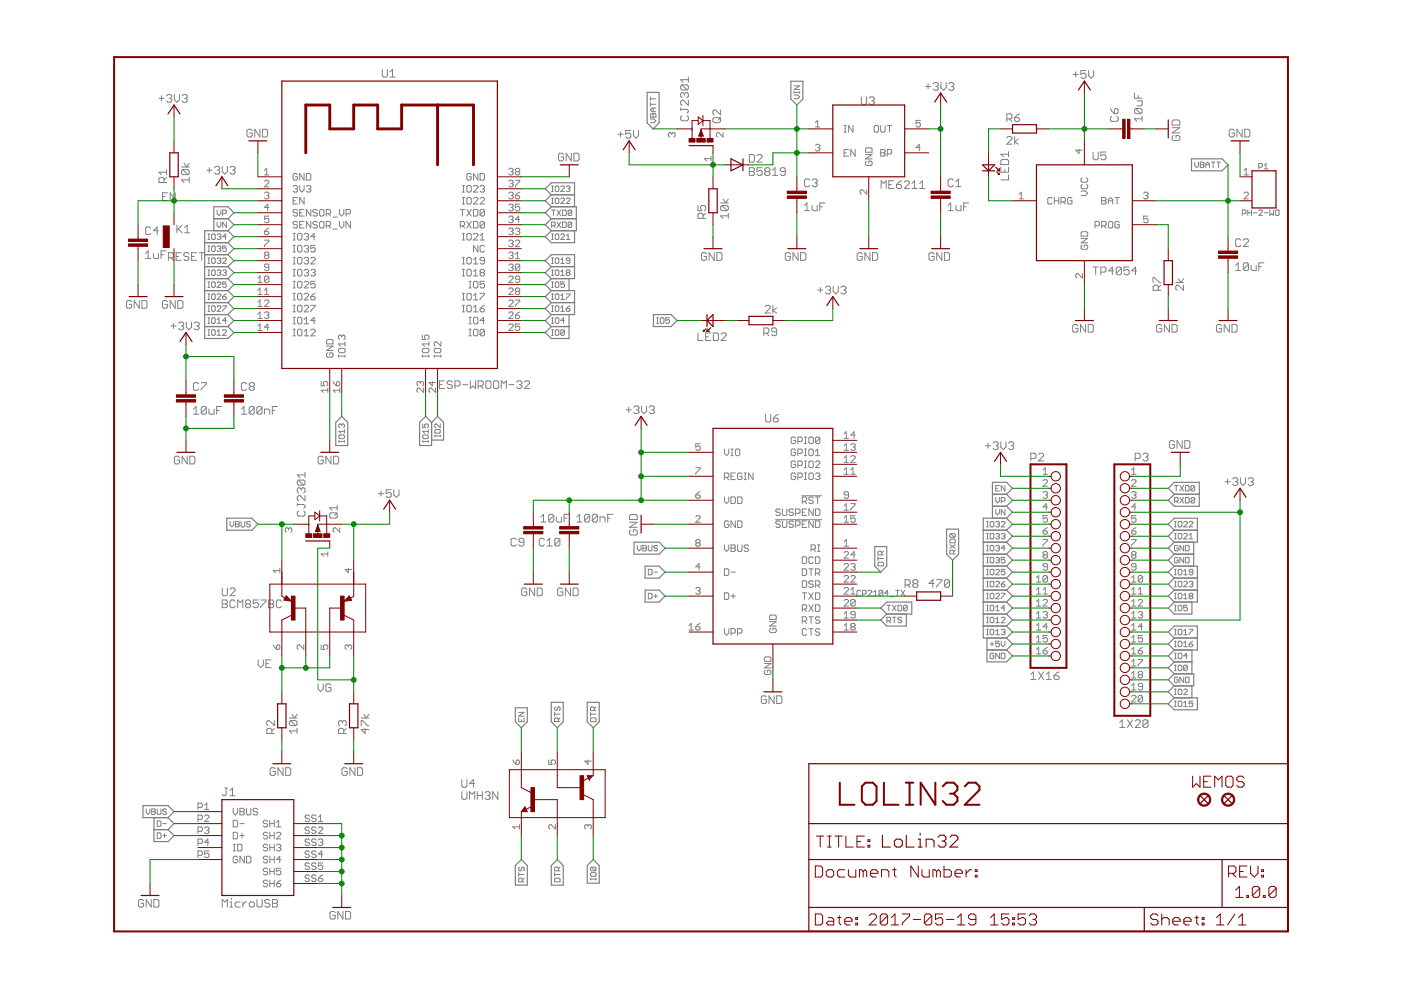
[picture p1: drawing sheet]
<svg xmlns="http://www.w3.org/2000/svg" width="297mm" height="210mm" viewBox="0 0 297 210" stroke-linecap="round" stroke-linejoin="round" font-family="sans-serif">
<g fill="none" stroke="#808080" stroke-width=".21">
<path d="M81 14.7v1.4l.3 .2h.6l.2-.2v-1.4M82.7 16.3h1.1M82.7 15.3l.5-.6v1.6M144.6 18l-.3 .3v.5l.3 .3h1.1M144.6 18h1.1l.2 .3v.5l-.2 .3M144.6 18l1.1 1.1M145.1 19.9l.3-.3h.3l.2 .3v.5l-.2 .3M145.1 19.9l-.2-.3h-.3l-.3 .3v.5l.3 .3M145.1 19.9v.3M145.9 16.4v1M145.9 16.9h-1.6l.6 .5M168.4 19.6h1.1"/>
<path d="M168.4 19.4v.4M168.4 18.2h1.1l-1.1 .8h1.1M169.5 19.4v.4M196.2 18.3h1.1M196.8 17.8v1.1M197.9 17.8l.2-.3h.6l.2 .3v.3l-.2 .2M198.4 18.3h.3M198.7 18.3l.2 .3v.3l-.2 .2h-.6l-.2-.2M199.5 17.5v1.1l.5 .5 .6-.5v-1.1M201.1 17.8l.3-.3h.6l.2 .3v.3l-.2 .2M201.7 18.3h.3M202 18.3l.2 .3v.3l-.2 .2h-.6l-.3-.2"/>
<path d="M227.5 15.8h1.1M228.1 15.2v1.1M230.3 15h-1.1v.8l.5-.3h.3l.3 .3v.5l-.3 .3h-.6l-.2-.3M230.8 15v1l.6 .6 .5-.6v-1M240.5 19.7v1.1h1.6M33.7 20.8h1.1M34.2 20.3v1.1M34.8 38.7v-.8l-.3-.3h-.5l-.3 .3v.8h1.6M35.3 20.3l.3-.3h.6l.2 .3v.3l-.2 .2M35.3 37.6l-.5 .5M35.3 36.5h-1.6l.5 .5M35.3 36v1"/>
<path d="M35.9 20.8h.3M36.2 20.8l.2 .3v.3l-.2 .3h-.6l-.3-.3M37 20v1.1l.5 .6 .6-.6v-1.1M38.5 35.4h1.6M38.6 20.3l.3-.3h.5l.3 .3v.3l-.3 .2M38.8 36h1l.3 .2v.6l-.3 .2M38.8 36l-.3 .2v.6l.3 .2h1M38.8 36l1 1M39 34.6l.6 .8 .5-.8M39.1 20.8h.3M39.4 20.8l.3 .3v.3l-.3 .3h-.5l-.3-.3M40.1 38.1h-1.6l.5 .6"/>
<path d="M40.1 37.6v1.1M43.9 36.1h1M44.4 35.6v1M45.5 35.6l.3-.3h.5l.3 .3v.2l-.3 .3M46 36.1h.3M46.3 36.1l.3 .3v.2l-.3 .3h-.5l-.3-.3M47.1 35.3v1.1l.6 .5 .5-.5v-1.1M48.8 35.6l.2-.3h.6l.2 .3v.2l-.2 .3M49.3 36.1h.3M49.6 36.1l.2 .3v.2l-.2 .3h-.6l-.2-.3M53.5 27.7l-.3-.3h-.6l-.2 .3v1.1l.2 .2h.6l.3-.2v-.6h-.6M55.1 27.4v1.6l-1.1-1.6v1.6"/>
<path d="M55.6 27.4h.9l.2 .3v1.1l-.2 .2h-.9zM56.1 37.1h.9M56.1 36.2l.4-.5v1.4M56.1 38.5l.2-.3h.5l.2 .3v.2l-.9 .9h.9M62.1 39.6l.3-.3h.4l.3 .3-.3 .4M63.1 37l-.3-.2h-.4l-.3 .2v1l.3 .2h.4l.3-.2v-.5h-.5M63.5 39.3v1l.5 .4 .5-.4v-1M64.5 36.8v1.4l-1-1.4v1.4M65 36.8h.7l.2 .2v1l-.2 .2h-.7zM65 39.6l.2-.3h.5l.2 .3-.2 .4M98 39.3h.5M98.3 39.3v1.4"/>
<path d="M99.2 39.3h.5l.2 .3v.9l-.2 .2h-.5l-.2-.2v-.9zM99.9 37l-.2-.2h-.5l-.2 .2v1l.2 .2h.5l.2-.2v-.5h-.5M100.4 39.6l.2-.3h.5l.2 .3v.2l-.9 .9h.9M101.3 36.8v1.4l-.9-1.4v1.4M101.8 36.8h.7l.2 .2v1l-.2 .2h-.7zM101.8 39.6l.2-.3h.5l.2 .3-.2 .4M107.9 38.5l.2-.3h.5l.2 .3-.2 .4M107.9 35.9l.2-.2h.5l.2 .2-.2 .5M108.3 36.4h.3M108.3 38.9h.3M108.6 36.4l.2 .2-.2 .5h-.5l-.2-.2M108.6 38.9l.2 .3-.2 .4h-.5l-.2-.2"/>
<path d="M109.3 38.2h.9v.3l-.9 .9v.2M109.5 36.4h.5M109.5 36.4l-.2 .2 .2 .5h.5l.2-.2-.2-.5M109.5 36.4l-.2-.2 .2-.5h.5l.2 .2-.2 .5M116.9 39.5h.4M117.1 39.5v1.1M117.9 39.5h.4l.2 .1v.8l-.2 .2h-.4l-.2-.2v-.8zM118.9 39.6l.2-.1h.4l.2 .1v.2l-.8 .8h.8M119.5 32.8l-.3-.3h-.5l-.3 .3v1l.3 .3h.5l.3-.3v-.5h-.5M120.1 39.6l.1-.1h.4l.2 .1-.2 .4M121.1 32.5v1.6l-1.1-1.6v1.6M121.7 32.5h.8l.3 .3v1l-.3 .3h-.8z"/>
<path d="M131 28.5h1.1M131.6 27.9v1.1M133.7 27.7h-1v.8l.5-.3h.3l.2 .3v.5l-.2 .3h-.6l-.2-.3M134.3 27.7v1l.5 .6 .6-.6v-1M137.9 24.3l.2-.2 .4 .2 .4-.2 .2 .2v.5h-1.2zM137.9 25.2h.8l.4 .4-.4 .4h-.8M137.9 20.6v.7M137.9 21.7v.8M137.9 22.1h1.2M137.9 21h1.2M138.5 22.9v.8M138.5 24.3v.5"/>
<path d="M139.1 22.9h-.8l-.4 .4 .4 .4h.8M142.4 28.3l-.2-.2-.5 .2v.5l.3 .2M142.4 28.3l.3-.2 .4 .2v.5l-.2 .2M142.4 28.3v.3M144.3 22.9v.5M144.3 23.2h1.4l.2 .2v.3l-.2 .3M144.6 24.5l-.3 .3v.6l.3 .2h1.1l.2-.2v-.6l-.2-.3M145.9 21.3v1.1l-1-1.1h-.3l-.3 .2v.6l.3 .3M150.7 33.6h-1.3l.4 .5M150.7 33.2v.9M151.2 25.2l.2-.3h1.1l.3 .3v.5l-.3 .3h-1.1l-.2-.3zM152.8 23.3v1.1l-1.1-1.1h-.3l-.2 .3v.5l.2 .3"/>
<path d="M152.8 24.9l-.6 .6M153.3 28.1v.9l-.9-.9-.5 .2v.5l.2 .2M158.9 32.8h.8l.3 .2v1.1l-.3 .3h-.8zM158.9 35.6h.8l.3 .2v.3l-.3 .3 .3 .2v.3l-.3 .3h-.8zM158.9 36.4h.8M160.5 33l.3-.2h.5l.3 .2v.3l-1.1 1.1h1.1M161.6 35.6h-1.1v.8l.6-.3h.2l.3 .3v.5l-.3 .3h-.5l-.3-.3M162.4 36.4l-.3-.3v-.3l.3-.2h.6l.2 .2v.3l-.2 .3M162.4 36.4l-.3 .2v.3l.3 .3h.6l.2-.3v-.3l-.2-.2M162.4 36.4h.6M163.8 37.2h1.1M163.8 36.1l.5-.5v1.6"/>
<path d="M166.5 36.4h-.8l-.3-.3v-.3l.3-.2h.5l.3 .2v1.1l-.3 .3h-.5l-.3-.3M168.4 20.2h.7l.4 .4-.4 .3h-.7M171.6 38.2l-.2-.2h-.6l-.2 .2v1.1l.2 .3h.6l.2-.3M172.2 38.2l.3-.2h.5l.3 .2v.3l-.3 .3M172.7 38.8h.3M172.9 30.8l.2-.2h.5l.2 .2-.2 .5M172.9 26l.5-.5v1.4M172.9 26.9h.9M173 38.8l.3 .2v.3l-.3 .3h-.5l-.3-.3M173.4 31.3h.2M173.6 31.3l.2 .2-.2 .5h-.5l-.2-.2M179 28h.4"/>
<path d="M179 26.6h.4M179 32.4h.4M179.2 26.6v1.4M179.9 31.7h-.9v1.4h.9M180.8 26.6v1.4l-.9-1.4v1.4M181.3 31.7v1.4l-.9-1.4v1.4M182.6 20.6v1.3l.3 .3h.6l.2-.3v-1.3M183.5 32.8h1.4l-1.4 .9h1.4M183.7 31.3h1l.2 .3v.7h-1.4v-.7zM183.7 34.2l-.2 .2v.5l.2 .2h1l.2-.2v-.5l-.2-.2h-.5v.4M184.3 20.8l.2-.2h.6l.3 .2v.3l-.3 .3M184.8 21.4h.3"/>
<path d="M185.1 21.4l.3 .2v.3l-.3 .3h-.6l-.2-.3M185.3 26.9l.3-.3h.4l.3 .3v.9l-.3 .2h-.4l-.3-.2zM186.7 26.6v1.2l.3 .2h.4l.3-.2v-1.2M186.7 31.7h.7l.3 .2-.3 .5 .3 .5-.3 .2h-.7zM186.7 32.4h.7M186.8 40v-1.7l.5 .6 .6-.6v1.7M188.1 26.6h1M188.1 32.6h.7l.3-.2v-.5l-.3-.2h-.7v1.4M188.4 39.1h.6M188.6 26.6v1.4M189.5 38.3h-1.1v1.7h1.1M190.1 39.1h.8l.3 .3v.3l-.3 .3h-.5l-.3-.3z"/>
<path d="M191.2 38.3l-1.1 .8M191.7 38.6l.3-.3h.5l.3 .3v.3l-1.1 1.1h1.1M193.4 40h1M193.4 38.9l.5-.6v1.7M195 40h1.1M195 38.9l.5-.6v1.7M195.1 25.5h-.9v.7l.7-.2 .2 .2v.5l-.2 .2h-.5l-.2-.2M195.1 31.3h-.9l.7-.7v1.4M202.1 38.2l-.3-.2h-.5l-.3 .2v1.1l.3 .3h.5l.3-.3M202.7 39.6h1.1M202.7 38.5l.5-.5v1.6M212.2 34.1l.3-.3h1.1l.2 .3v.8h-1.6z"/>
<path d="M212.2 35.4v1.1h1.6v-1.1M213 36v.5M213.5 29.2l.2-.3h.6l.3 .3v.3l-1.1 1.1h1.1M213.5 25.2h.8l.3-.2v-.6l-.3-.3h-.8v1.7M213.8 37.1v1h-1.6M213.8 32.2v1M213.8 32.7h-1.6l.5 .5M214 25.2l.6 .6M215.1 25h.8l.3 .2v.3l-.3 .3h-.5l-.3-.3zM215.1 28.9v1.7M215.9 29.5l-.8 .5 .8 .6M216.2 24.1l-.6 .3-.5 .6"/>
<path d="M228.8 31.6v1l-.7-.7h1.4M229.4 37.7l-.2 .2v.5l.2 .2h1l.2-.2v-.5l-.2-.2M229.4 39.1l-.2 .2v.5l.2 .2h1l.2-.2v-.5l-.2-.2M231.8 32.2v1.4l.2 .3h.6l.3-.3v-1.4M234.5 32.2h-1.1v.8l.5-.2h.3l.3 .2v.6l-.3 .3h-.5l-.3-.3M235.4 23l.3 .6 .6 .5M235.7 24.7l-.3 .2v.6l.3 .2h1.1l.3-.2v-.6l-.3-.2M236.5 23h.3l.3 .3v.5l-.3 .3h-.5v-.8zM240.8 23h1.1l.2 .3v.5l-.2 .3M240.8 23l-.3 .3v.5l.3 .3h1.1M240.8 23l1.1 1.1M241.1 21.4h1v.8l-.2 .3h-.8"/>
<path d="M241.3 20.3v.5M242.1 25.2h-1.6l.6 .5M242.1 24.7v1M248.5 27.1h1.6l-1.6 1.1h1.6M248.8 28.7l-.3 .3v.5l.3 .3h1.1l.2-.3v-.5l-.2-.3h-.6v.6M248.8 25.4h1.1l.2 .3v.8h-1.6v-.8zM253.3 34.4v.8l.4 .3 .4-.3v-.8M254.5 34.4h.6l.2 .2-.2 .3 .2 .4-.2 .2h-.6zM254.5 34.9h.6M255.7 34.9h.7M255.7 35.5v-.7l.4-.4 .3 .4v.7M256.8 34.4h.8"/>
<path d="M257.2 34.4v1.1M258 34.4h.8M258.4 34.4v1.1M261.7 27.7l-.3-.3h-.5l-.3 .3v1.1l.3 .2h.5l.3-.2v-.6h-.5M263.4 27.4v1.6l-1.1-1.6v1.6M263.8 36.2l.4-.5v1.4M263.8 37.1h.9M263.9 27.4h.8l.3 .3v1.1l-.3 .2h-.8zM266.9 35.4h.6l.2-.2v-.4l-.2-.2h-.6v1.2M268.1 35l.3-.4v1.2M268.1 35.8h.7M30.9 53.7l.5-.5v1.6"/>
<path d="M30.9 54.8h1.1M32 48.4l-.3-.3h-.6l-.2 .3v1.1l.2 .2h.6l.3-.2M32.5 53.7v.8l.3 .3h.8v-1.1M33.6 48.9h-1.1l.8-.8v1.6M34.1 54h.6M34.4 41.7h.6M35.2 53.2h-1.1v1.6M35.5 40.9h-1.1v1.6h1.1M35.7 54.7h.8l.3-.3v-.6l-.3-.2h-.8v1.6M36.2 54.7l.6 .5M37.1 40.9v1.6l-1-1.6v1.6M37.3 54.4h.6"/>
<path d="M37.5 47.7v1.7M37.8 48.5l.8 .9M38.4 53.6h-1.1v1.6h1.1M38.6 47.7l-1.1 1.1M39.1 48.3l.6-.6v1.7M39.1 49.4h1.1M40 53.8l-.2-.2h-.6l-.2 .2v.3l.2 .3h.6l.2 .3v.2l-.2 .3h-.6l-.2-.3M40.6 54.4h.5M41.7 53.6h-1.1v1.6h1.1M42.2 53.6h1.1M42.8 53.6v1.6M44.1 50.8h.4"/>
<path d="M44.1 49.6h.4M44.1 53.3h.4M44.1 52.2h.4M44.1 55.9h.4M44.1 54.7h.4M44.1 58.4h.4M44.1 57.2h.4M44.1 59.8h.4M44.3 49.6v1.2M44.3 52.2v1.1M44.3 54.7v1.2M44.3 57.2v1.2"/>
<path d="M44.3 59.8v1.1M44.9 57.4l.2-.2h.3l.2 .2v.8l-.2 .2h-.3l-.2-.2zM44.9 60l.2-.2h.3l.2 .2v.7l-.2 .2h-.3l-.2-.2zM44.9 49.8l.2-.2h.3l.2 .2v.8l-.2 .2h-.3l-.2-.2zM45.1 52.2h.3l.2 .1v.8l-.2 .2h-.3l-.2-.2v-.8zM45.1 54.7h.3l.2 .2v.8l-.2 .2h-.3l-.2-.2v-.8zM46 49.8l.2-.2h.4l.2 .2-.2 .4M46 47.1v.7l.4 .4 .4-.4v-.7M46 44.5v.8l.4 .4 .4-.4v-.8M46 52.3l.2-.1h.4l.2 .1-.2 .4M46 54.9l.2-.2h.4l.2 .2-.2 .4M46 57.4l.2-.2h.4l.2 .2-.2 .4"/>
<path d="M46 60l.2-.2h.4l.2 .2v.2l-.8 .7h.8M46.4 50.2h.2M46.4 52.7h.2M46.4 55.3h.2M46.4 57.8h.2M46.6 57.8l.2 .2-.2 .4h-.4l-.2-.2M46.6 50.2l.2 .2-.2 .4h-.4l-.2-.2M46.6 52.7l.2 .2-.2 .4h-.4l-.2-.2M46.6 55.3l.2 .2-.2 .4h-.4l-.2-.2M47.2 45.3h.6l.2-.2v-.4l-.2-.2h-.6v1.2M47.2 54.9l.2-.2h.4l.2 .2v.2l-.8 .8h.8M47.2 57.4l.2-.2h.4l.2 .2-.2 .4"/>
<path d="M47.6 57.8h.2M47.8 57.8l.2 .2-.2 .4h-.4l-.2-.2M48 50.2h-.8l.6-.6v1.2M48 52.2h-.8v.5l.4-.2 .4 .2v.4l-.2 .2h-.4l-.2-.2M48 47.1v1.1l-.8-1.1v1.1M48 59.8h-.8v.5l.4-.1 .4 .1v.4l-.2 .2h-.4l-.2-.2M54.7 59l.4-.5v1.4M54.7 59.9h.9M56.1 49.1h.7l.2 .4-.2 .3h-.5l-.2-.3zM56.1 50.9h.9v.2l-.9 1v.2M56.1 41l.2-.3h.5l.2 .3v.2l-.2 .3M56.3 54.1l-.2-.2 .2-.5h.5l.2 .3-.2 .4"/>
<path d="M56.3 54.1l-.2 .3 .2 .4h.5l.2-.2-.2-.5M56.3 54.1h.5M56.5 41.5h.3M56.8 41.5l.2 .2-.2 .5h-.5l-.2-.3M57 56.7h-.7l-.2-.2 .2-.5h.5l.2 .2v.9l-.2 .3h-.5l-.2-.3M57 45.8h-.9v.7l.7-.2 .2 .2v.5l-.2 .2h-.5l-.2-.2M57 58.8l-.2-.3h-.5l-.2 .3v.9M57 44h-.9l.7-.7v1.4M57 58.8v.9l-.2 .2h-.5l-.2-.2M57 48.4l-.9 .7M57 58.8l-.9 .9M62.1 42.6h.5"/>
<path d="M62.1 50.9h.5M62.1 49.5h.5M62.1 53.4h.5M62.1 52h.5M62.1 56h.5M62.1 54.6h.5M62.1 58.5h.5M62.1 57.1h.5M62.1 59.6h.5M62.4 49.5v1.4M62.4 52v1.4M62.4 54.6v1.4"/>
<path d="M62.4 57.1v1.4M62.4 59.6v1.4M62.6 40h.2M62.8 40l.3 .3-.3 .4h-.4l-.3-.2M63.1 47.2l-.3-.3h-.4l-.3 .5 .3 .2h.4l.3 .5-.3 .2h-.4l-.3-.2M63.1 44.6l-.3-.2h-.4l-.3 .5 .3 .2h.4l.3 .5-.3 .2h-.4l-.3-.2M63.1 41.9h-1v1.4h1M63.1 59.9l.2-.3h.5l.2 .3v.9l-.2 .2h-.5l-.2-.2zM63.1 49.7l.2-.2h.5l.2 .2v1l-.2 .2h-.5l-.2-.2zM63.1 52.3l.2-.3h.5l.2 .3v.9l-.2 .2h-.5l-.2-.2zM63.1 54.8l.2-.2h.5l.2 .2v.9l-.2 .3h-.5l-.2-.3zM63.1 57.3l.2-.2h.5l.2 .2v1l-.2 .2h-.5l-.2-.2z"/>
<path d="M63.5 45.1h.5M63.5 47.6h.5M64.5 46.9h-1v1.4h1M64.5 41.9v1.4l-1-1.4v1.4M64.5 44.4h-1v1.4h1M64.5 49.7l.2-.2h.5l.2 .2-.2 .5M64.5 52.3l.2-.3h.5l.2 .3-.2 .4M64.5 54.8l.2-.2h.5l.2 .2-.2 .5M64.5 57.3l.2-.2h.5l.2 .2-.2 .5M64.5 59.9l.2-.3h.5l.2 .3v.2l-.9 .9h.9M65 50.2h.2M65 52.7h.2"/>
<path d="M65 55.3h.2M65 57.8h.2M65.2 50.2l.2 .2-.2 .5h-.5l-.2-.2M65.2 52.7l.2 .3-.2 .4h-.5l-.2-.2M65.2 55.3l.2 .2-.2 .5h-.5l-.2-.3M65.2 57.8l.2 .2-.2 .5h-.5l-.2-.2M65.4 40h.3M65.7 40l.2 .3-.2 .4h-.5l-.2-.2M65.9 44.4v1.4l-.9-1.4v1.4M65.9 46.9v1.4l-.9-1.4v1.4M65.9 54.8l.2-.2h.5l.2 .2v.2l-.9 1h.9M65.9 57.3l.2-.2h.5l.2 .2-.2 .5"/>
<path d="M66.4 57.8h.2M66.6 57.8l.2 .2-.2 .5h-.5l-.2-.2M66.8 52h-.9v.7l.7-.2 .2 .2v.5l-.2 .2h-.5l-.2-.2M66.8 59.6h-.9v.7l.7-.2 .2 .2v.5l-.2 .2h-.5l-.2-.2M66.8 50.2h-.9l.7-.7v1.4M67.3 47.2l-.2-.3h-.5l-.2 .5 .2 .2h.5l.2 .5-.2 .2h-.5l-.2-.2M67.3 44.6l-.2-.2h-.5l-.2 .5 .2 .2h.5l.2 .5-.2 .2h-.5l-.2-.2M68 46.9h.5l.2 .3v.9l-.2 .2h-.5l-.2-.2v-.9zM68 44.4h.5l.2 .2v1l-.2 .2h-.5l-.2-.2v-1zM69.2 45.3h.7l.2-.2v-.5l-.2-.2h-.7v1.4M69.2 47.9h.7l.2-.3v-.4l-.2-.3h-.7v1.4M69.6 45.3l.5 .5"/>
<path d="M69.6 47.9l.5 .4M70.6 46h.9M70.6 48.6h.9M72 44.4v.9l.4 .5 .5-.5v-.9M72 46.9v1l.4 .4 .5-.4v-1M73.4 45.3h.7l.2-.2v-.5l-.2-.2h-.7v1.4M74.3 46.9v1.4l-.9-1.4v1.4M97.6 47.9h.7l.2-.3v-.4l-.2-.3h-.7v1.4M97.6 44.4h.9M98 41.9h.5M98 43.3h.5M98 47.9l.5 .4"/>
<path d="M98 40.7h.5M98 50.9h.5M98 49.5h.5M98 56h.5M98 54.6h.5M98 58.5h.5M98 57.1h.5M98 44.4v1.4M98.3 41.9v1.4M98.3 49.5v1.4M98.3 54.6v1.4M98.3 57.1v1.4"/>
<path d="M99 54.8l.2-.2h.5l.2 .2v.9l-.2 .3h-.5l-.2-.3zM99 49.7l.2-.2h.5l.2 .2v1l-.2 .2h-.5l-.2-.2zM99 57.3l.2-.2h.5l.2 .2v1l-.2 .2h-.5l-.2-.2zM99 46.9l.9 1.4M99 44.4l.9 1.4M99.2 41.9h.5l.2 .2v.9l-.2 .3h-.5l-.2-.3v-.9zM99.4 59.6h.5M99.7 59.6v1.4M99.9 46.9l-.9 1.4M99.9 44.4l-.9 1.4M100.4 42.1l.2-.2h.5l.2 .2v.2l-.9 1h.9M100.4 44.4h.7l.2 .2v1l-.2 .2h-.7z"/>
<path d="M100.4 46.9h.7l.2 .3v.9l-.2 .2h-.7zM100.4 49.7l.2-.2h.5l.2 .2v.3l-.9 .9h.9M100.4 59.9l.2-.3h.5l.2 .3v.9l-.2 .2h-.5l-.2-.2zM100.4 56h.9M100.4 58.5h.9M100.4 55l.5-.4v1.4M100.4 57.6l.5-.5v1.4M101.3 52v1.4l-.9-1.4v1.4M101.8 42.1l.2-.2h.5l.2 .2v.2l-.9 1h.9M101.8 50.9h.9M101.8 50l.5-.5v1.4M102 57.8l-.2 .2 .2 .5h.5l.2-.2-.2-.5"/>
<path d="M102 57.8l-.2-.2 .2-.5h.5l.2 .2-.2 .5M102 57.8h.5M102.3 40h.2M102.5 40l.2 .3-.2 .4h-.5l-.2-.2M102.7 47.2l-.2-.3h-.5l-.2 .3v.9M102.7 47.2v.9l-.2 .2h-.5l-.2-.2M102.7 59.6h-.9v.7l.7-.2 .2 .2v.5l-.2 .2h-.5l-.2-.2M102.7 44.6v1l-.2 .2h-.5l-.2-.2M102.7 44.6l-.2-.2h-.5l-.2 .2v1M102.7 52.3l-.2-.3h-.5l-.2 .3v.9l.2 .2h.5l.2-.2M102.7 55.3h-.7l-.2-.3 .2-.4h.5l.2 .2v.9l-.2 .3h-.5l-.2-.3M102.7 47.2l-.9 .9"/>
<path d="M102.7 44.6l-.9 1M107.9 58.8l.2-.3h.5l.2 .3v.2l-.9 .9h.9M107.9 41l.2-.3h.5l.2 .3v.2l-.2 .3M107.9 48.6l.2-.2h.5l.2 .2-.2 .5M107.9 46.1l.2-.3h.5l.2 .3-.2 .4M107.9 56.2l.2-.2h.5l.2 .2-.2 .5M107.9 43.5l.2-.2h.5l.2 .2-.2 .5M107.9 51.1l.2-.2h.5l.2 .2-.2 .5M107.9 53.7l.2-.3h.5l.2 .3-.2 .4M108.3 41.5h.3M108.3 44h.3M108.3 49.1h.3"/>
<path d="M108.3 54.1h.3M108.3 56.7h.3M108.3 51.6h.3M108.3 46.5h.3M108.6 44l.2 .2v.3l-.2 .2h-.5l-.2-.2M108.6 56.7l.2 .2-.2 .5h-.5l-.2-.3M108.6 41.5l.2 .2-.2 .5h-.5l-.2-.3M108.6 46.5l.2 .3-.2 .4h-.5l-.2-.2M108.6 49.1l.2 .2-.2 .5h-.5l-.2-.3M108.6 51.6l.2 .2-.2 .5h-.5l-.2-.2M108.6 54.1l.2 .3-.2 .4h-.5l-.2-.2M109.3 41.5h.7l.2 .4-.2 .3h-.5l-.2-.3z"/>
<path d="M109.3 48.6l.2-.2h.5l.2 .2-.2 .5M109.3 51.1l.2-.2h.5l.2 .2v.3l-.9 .9h.9M109.3 54.8h.9M109.3 53.9l.4-.5v1.4M109.7 49.1h.3M110 49.1l.2 .2-.2 .5h-.5l-.2-.3M110.2 59.2h-.7l-.2-.2 .2-.5h.5l.2 .3v.9l-.2 .2h-.5l-.2-.2M110.2 43.3h-.9v.7l.4-.2 .5 .2v.5l-.2 .2h-.5l-.2-.2M110.2 56.2v.9l-.2 .3h-.5l-.2-.3M110.2 46.5h-.9l.7-.7v1.4M110.2 56.2l-.2-.2h-.5l-.2 .2v.9M110.2 56.2l-.9 .9"/>
<path d="M110.2 40.7l-.9 .8M116.9 44.5h.8M116.9 47.8h.6l.2-.2v-.3l-.2-.2h-.6v1.1M116.9 50.8h.4M116.9 49.6h.4M116.9 55.9h.4M116.9 54.7h.4M116.9 58.4h.4M116.9 57.2h.4M116.9 59.8h.4M116.9 40.6h.4M116.9 43.2h.4"/>
<path d="M116.9 42h.4M117.1 42v1.2M117.1 49.6v1.2M117.1 54.7v1.2M117.1 57.2v1.2M117.1 59.8v1.1M117.3 44.5v1.2M117.3 47.8l.4 .4M117.7 49.8l.2-.2h.4l.2 .2v.8l-.2 .2h-.4l-.2-.2zM117.7 54.9l.2-.2h.4l.2 .2v.8l-.2 .2h-.4l-.2-.2zM117.7 57.4l.2-.2h.4l.2 .2v.8l-.2 .2h-.4l-.2-.2zM117.7 60l.2-.2h.4l.2 .2v.7l-.2 .2h-.4l-.2-.2z"/>
<path d="M117.9 42h.4l.2 .2v.8l-.2 .2h-.4l-.2-.2v-.8zM118.1 44.5l.8 1.2M118.1 47.1l.8 1.1M118.9 49.8l.2-.2h.4l.2 .2v.2l-.8 .8h.8M118.9 42.2l.2-.2h.4l.2 .2v.2l-.8 .8h.8M118.9 55.9h.8M118.9 58.4h.8M118.9 44.5l-.8 1.2M118.9 55.1l.4-.4v1.2M118.9 57.6l.4-.4v1.2M118.9 47.1l-.8 1.1M119.3 44.5h.6l.2 .2v.8l-.2 .2h-.6z"/>
<path d="M119.3 47.1h.6l.2 .2v.7l-.2 .2h-.6zM119.7 59.8h-.8v.5l.4-.1 .4 .1v.4l-.2 .2h-.4l-.2-.2M120.1 42.2l.1-.2h.4l.2 .2v.2l-.7 .8h.7M120.1 50.8h.7M120.1 50l.4-.4v1.2M120.2 57.8l-.1-.2 .1-.4h.4l.2 .2-.2 .4M120.2 57.8l-.1 .2 .1 .4h.4l.2-.2-.2-.4M120.2 57.8h.4M120.5 40h.1M120.6 40l.2 .2-.2 .4h-.4l-.1-.2M120.8 55.3h-.6l-.1-.2 .1-.4h.4l.2 .2v.8l-.2 .2h-.4l-.1-.2M121.2 44.7v.8l-.2 .2h-.4l-.1-.2"/>
<path d="M121.2 44.7l-.2-.2h-.4l-.1 .2v.8M121.2 47.3v.7l-.2 .2h-.4l-.1-.2M121.2 47.3l-.2-.2h-.4l-.1 .2v.7M121.2 44.7l-.7 .8M121.2 47.3l-.7 .7M148 43.6v1.1h.8l-.3-.6v-.2l.3-.3h.5l.3 .3v.5l-.3 .3M149.1 46.3v-.8l-.3-.3h-.5l-.3 .3v.8h1.6M149.6 45.2l-.5 .6M149.8 53.8l-.3-.2h-.5l-.3 .2v1.1l.3 .3h.5l.3-.3v-.5h-.6M151.4 53.6v1.6l-1.1-1.6v1.6M152 53.6h.8l.3 .2v1.1l-.3 .3h-.8zM152.8 43h1.6"/>
<path d="M153.1 43.6l-.3 .3v.5l.3 .3h1M153.1 43.6h1l.3 .3v.5l-.3 .3M153.1 43.6l1 1.1M153.3 42.2l.6 .8 .5-.8M154.4 45.8h-1.6l.5 .5M154.4 45.2v1.1M167.6 53.8l-.3-.2h-.5l-.3 .2v1.1l.3 .3h.5l.3-.3v-.5h-.6M169.2 53.6v1.6l-1.1-1.6v1.6M169.8 53.6h.8l.3 .2v1.1l-.3 .3h-.8zM170.6 43.6l.5-.6v1.7M170.6 44.7h1M172.2 43.6v.8l.3 .3h.8v-1.1"/>
<path d="M173.8 43.8h.6M174.9 43h-1.1v1.7M182.8 53.8l-.3-.2h-.5l-.3 .2v1.1l.3 .3h.5l.3-.3v-.5h-.5M183.8 40.2v1l-1-1-.4 .3v.4l.2 .3M184.4 53.6v1.6l-1-1.6v1.6M185 53.6h.8l.3 .2v1.1l-.3 .3h-.8zM198.1 53.8l-.3-.2h-.6l-.2 .2v1.1l.2 .3h.6l.3-.3v-.5h-.6M199.7 53.6v1.6l-1.1-1.6v1.6M200.2 53.6h.9l.2 .2v1.1l-.2 .3h-.9zM201 44.7h1.1M201 43.6l.6-.6v1.7M202.7 43.6v.8l.2 .3h.9v-1.1"/>
<path d="M204.3 43.8h.6M205.4 43h-1.1v1.7M216.1 41.2l.4-.5v1.5M216.1 42.2h.9M223.1 42.1l-.3-.2h-.4l-.3 .2v.9l.3 .3h.4l.3-.3M223.5 41.9v1.4M223.5 42.6h1M224.5 41.9v1.4M225 42.8h.7l.2-.2v-.5l-.2-.2h-.7v1.4M225.4 42.8l.5 .5M227.3 42.1l-.2-.2h-.5l-.2 .2v.9l.2 .3h.5l.2-.3v-.4h-.5M229.2 50.5h1.4l-1.4 1h1.4"/>
<path d="M229.2 40.5h.9l.5 .5-.5 .4h-.9M229.4 49.1h1l.2 .3v.7h-1.4v-.7zM229.4 51.9l-.2 .3v.4l.2 .3h1l.2-.3v-.4l-.2-.3h-.5v.5M229.5 58v.9l-.9-.9-.5 .3v.4l.2 .2M231.8 56.6h1.1M232.2 47.9h.7l.2-.3v-.4l-.2-.3h-.7v1.4M232.3 56.6v1.7M233.4 57.7h.8l.3-.3v-.5l-.3-.3h-.8v1.7M233.6 41.9h.7l.2 .2-.2 .5 .2 .4-.2 .3h-.7zM233.6 47.9h.7l.2-.3v-.4l-.2-.3h-.7v1.4M233.6 42.6h.7M234 47.9l.5 .4"/>
<path d="M235 42.6h.9M235 43.3v-1l.5-.4 .4 .4v1M235.2 46.9h.5l.2 .3v.9l-.2 .2h-.5l-.2-.2v-.9zM236.1 57.4h-1.1l.8-.8v1.7M236.4 41.9h.9M236.9 41.9v1.4M237.3 47.2l-.2-.3h-.5l-.2 .3v.9l.2 .2h.5l.2-.2v-.5h-.4M237.8 56.9l-.3-.3h-.6l-.2 .3v1.1M237.8 56.9v1.1l-.3 .3h-.6l-.2-.3M237.8 56.9l-1.1 1.1M239.4 56.6h-1.1v.8l.5-.3h.3l.3 .3v.6l-.3 .3h-.5l-.3-.3M241 57.4h-1.1l.8-.8v1.7"/>
<path d="M242.5 41l.2-.3h.5l.2 .3v.2l-.2 .3M242.9 41.5h.3M243.2 41.5l.2 .2-.2 .5h-.5l-.2-.3M243.4 45.8h-.9v.7l.7-.2 .2 .2v.5l-.2 .2h-.5l-.2-.2M244.5 59.9v-1.1h.3l1 1.1h.3M249.3 59.9h1.6M249.8 59.1l.6 .8 .5-.8M262 56.3l.5-.6v1.7M262 57.4h1.1M263.1 50.9l-.3-.2h-.5l-.3 .2v1.1l.3 .3h.5l.3-.3M263.4 45.3h.6l.2-.2v-.4l-.2-.2h-.6v1.2M263.6 50.9l.3-.2h.5l.3 .2v.3l-1.1 1.1h1.1"/>
<path d="M263.8 41l.2-.3h.5l.2 .3v.2l-.9 1h.9M264.6 44.5v1.2M264.6 45.1h.7M264.7 56v1.1l-.3 .3h-.5l-.3-.3M264.7 56l-.3-.3h-.5l-.3 .3v1.1M264.7 56l-1.1 1.1M265.3 56.3v.8l.2 .3h.8v-1.1M265.3 44.5v1.2M265.7 45.1h.8M266.9 56.5h.5M266.9 44.7l.2-.2h.4l.2 .2v.2l-.8 .8h.8M268 55.7h-1.1v1.7"/>
<path d="M268.1 45.1h.8M269.2 44.5v1.2l.4-.4 .4 .4v-1.2M270.4 44.7l.2-.2h.4l.2 .2v.8l-.2 .2h-.4l-.2-.2zM27.9 64l-.3-.3h-.5l-.3 .3v1.1l.3 .3h.5l.3-.3v-.6h-.6M29.5 63.7v1.7l-1.1-1.7v1.7M30.1 63.7h.8l.3 .3v1.1l-.3 .3h-.8zM35.5 64l-.3-.3h-.5l-.3 .3v1.1l.3 .3h.5l.3-.3v-.6h-.5M36.2 69.1h1.1M36.8 68.6v1.1M37.1 63.7v1.7l-1-1.7v1.7M37.7 63.7h.8l.3 .3v1.1l-.3 .3h-.8zM37.9 68.6l.2-.3h.6l.2 .3v.2l-.2 .3"/>
<path d="M38.4 69.1h.3M38.7 69.1l.2 .3v.3l-.2 .2h-.6l-.2-.2M39.5 68.3v1.1l.5 .5 .6-.5v-1.1M41.1 68.6l.3-.3h.6l.2 .3v.2l-.2 .3M41.7 69.1h.3M42 69.1l.2 .3v.3l-.2 .2h-.6l-.3-.2M44.1 69.9h.4M44.1 62.3h.4M44.1 71.1h.4M44.1 60.9h.4M44.1 63.5h.4M44.1 66h.4"/>
<path d="M44.1 64.8h.4M44.1 68.6h.4M44.1 67.4h.4M44.3 62.3v1.2M44.3 64.8v1.2M44.3 67.4v1.2M44.3 69.9v1.2M45.1 69.9h.3l.2 .2v.8l-.2 .2h-.3l-.2-.2v-.8zM45.1 62.3h.3l.2 .2v.8l-.2 .2h-.3l-.2-.2v-.8zM45.1 64.8h.3l.2 .2v.8l-.2 .2h-.3l-.2-.2v-.8zM45.1 67.4h.3l.2 .2v.8l-.2 .2h-.3l-.2-.2v-.8zM46 62.5l.2-.2h.4l.2 .2v.2l-.8 .8h.8"/>
<path d="M46 71.1h.8M46 65l.2-.2h.4l.2 .2v.2l-.8 .8h.8M46 68.6h.8M46 67.8l.4-.4v1.2M46 70.3l.4-.4v1.2M47.2 70.1l.2-.2h.4l.2 .2v.2l-.8 .8h.8M47.2 62.9h.6l.2 .4-.2 .2h-.4l-.2-.2zM47.2 64.8h.8v.2l-.8 .8v.2M48 68h-.8l.6-.6v1.2M48 62.3l-.8 .6M54.7 61.5l.4-.4v1.4M54.7 64.1l.4-.5v1.4"/>
<path d="M54.7 66.6l.4-.5v1.4M54.7 69.2l.4-.5v1.4M54.7 62.5h.9M54.7 65h.9M54.7 67.5h.9M54.7 70.1h.9M56.1 61.5l.4-.4v1.4M56.1 63.8l.2-.2h.5l.2 .2v.3l-.9 .9h.9M56.1 66.4l.2-.3h.5l.2 .3-.2 .4M56.1 62.5h.9M56.5 66.8h.3M56.8 66.8l.2 .3-.2 .4h-.5l-.2-.2"/>
<path d="M57 69.4h-.9l.7-.7v1.4M62.1 71.2h.5M62.1 61h.5M62.1 63.6h.5M62.1 62.2h.5M62.1 66.1h.5M62.1 64.7h.5M62.1 68.7h.5M62.1 67.3h.5M62.1 69.8h.5M62.4 62.2v1.4M62.4 64.7v1.4"/>
<path d="M62.4 67.3v1.4M62.4 69.8v1.4M63.1 70l.2-.2h.5l.2 .2v1l-.2 .2h-.5l-.2-.2zM63.1 67.5l.2-.2h.5l.2 .2v.9l-.2 .3h-.5l-.2-.3zM63.1 62.4l.2-.2h.5l.2 .2v1l-.2 .2h-.5l-.2-.2zM63.3 64.7h.5l.2 .3v.9l-.2 .2h-.5l-.2-.2v-.9zM64.5 71.2h.9M64.5 67.7l.5-.4v1.4M64.5 70.3l.5-.5v1.4M64.5 62.4l.2-.2h.5l.2 .2v.3l-.9 .9h.9M64.5 65l.2-.3h.5l.2 .3v.2l-.9 .9h.9M64.5 68.7h.9"/>
<path d="M65.9 70l.2-.2h.5l.2 .2v.3l-.9 .9h.9M65.9 62.9h.7l.2 .5-.2 .2h-.5l-.2-.2zM65.9 64.7h.9v.3l-.9 .9v.2M66.8 68h-.9l.7-.7v1.4M66.8 62.2l-.9 .7M69.2 72.2l.2-.2h1l.2 .2v.7h-1.4zM69.2 73.4h1.4l-1.4 .9h1.4M69.4 74.8l-.2 .2v.5l.2 .2h1l.2-.2v-.5l-.2-.2h-.5v.5M71.8 75.3v.4M71.8 75.5h1.4M72 73.9h.9l.3 .2v.4l-.3 .3h-.9l-.2-.3v-.4zM72.5 71.3l-.3-.2-.4 .2v.5l.2 .2"/>
<path d="M72.5 71.3l.2-.2 .5 .2v.5l-.3 .2M72.5 71.3v.2M73.2 72.5v.9M73.2 75.3v.4M73.2 72.9h-1.4l.4 .5M89.5 75.5h1.4M89.5 74.1l.3-.2h.9l.2 .2v.4l-.2 .3h-.9l-.3-.3zM89.5 71.1v.9h.7l-.2-.5 .2-.4h.5l.2 .2v.5l-.2 .2M89.5 75.3v.4M90.9 72.9h-1.4l.5 .5M90.9 72.5v.9M90.9 75.3v.4"/>
<path d="M92.1 75.5h1.4M92.1 74.1l.2-.2h.9l.3 .2v.4l-.3 .3h-.9l-.2-.3zM92.1 75.3v.4M93.5 72.5v.9l-1-.9-.4 .2v.5l.2 .2M93.5 75.3v.4M98 63.6h.5M98 62.2h.5M98 66.1h.5M98 64.7h.5M98.3 62.2v1.4M98.3 64.7v1.4M99 62.4l.2-.2h.5l.2 .2v1l-.2 .2h-.5l-.2-.2z"/>
<path d="M99 65l.2-.3h.5l.2 .3v.9l-.2 .2h-.5l-.2-.2zM99.4 71.2h.5M99.4 61h.5M99.4 68.7h.5M99.4 67.3h.5M99.4 69.8h.5M99.7 67.3v1.4M99.7 69.8v1.4M100.4 67.5l.2-.2h.5l.2 .2v.9l-.2 .3h-.5l-.2-.3zM100.4 70l.2-.2h.5l.2 .2v1l-.2 .2h-.5l-.2-.2zM100.4 63.6h.9M100.4 66.1h.9"/>
<path d="M100.4 65.2l.5-.5v1.4M100.4 62.7l.5-.5v1.4M101.8 62.2h.9v.2l-.9 1v.2M101.8 65.4h.7l.2 .5-.2 .2h-.5l-.2-.2zM102.7 70v1l-.2 .2h-.5l-.2-.2M102.7 68h-.9l.7-.7v1.4M102.7 70l-.2-.2h-.5l-.2 .2v1M102.7 70l-.9 1M102.7 64.7l-.9 .7M107.9 68.9l.2-.2h.5l.2 .2v.3l-.9 .9h.9M107.9 61.3l.2-.2h.5l.2 .2v.2l-.9 1h.9M107.9 63.8l.2-.2h.5l.2 .2v.3l-.9 .9h.9"/>
<path d="M107.9 66.4l.2-.3h.5l.2 .3v.2l-.9 .9h.9M109.3 66.8h.7l.2 .5-.2 .2h-.5l-.2-.2zM109.3 63.6h.9v.2l-.9 1v.2M109.5 61.8l-.2 .2 .2 .5h.5l.2-.3-.2-.4M109.5 61.8l-.2-.3 .2-.4h.5l.2 .2-.2 .5M109.5 61.8h.5M110.2 68.7h-.9v.7l.7-.2 .2 .2v.4l-.2 .3h-.5l-.2-.3M110.2 66.1l-.9 .7M116.9 69.9h.4M116.9 62.3h.4M116.9 71.1h.4M116.9 60.9h.4"/>
<path d="M116.9 63.5h.4M116.9 66h.4M116.9 64.8h.4M116.9 68.6h.4M116.9 67.4h.4M117.1 62.3v1.2M117.1 64.8v1.2M117.1 67.4v1.2M117.1 69.9v1.2M117.9 69.9h.4l.2 .2v.8l-.2 .2h-.4l-.2-.2v-.8zM117.9 62.3h.4l.2 .2v.8l-.2 .2h-.4l-.2-.2v-.8zM117.9 64.8h.4l.2 .2v.8l-.2 .2h-.4l-.2-.2v-.8z"/>
<path d="M117.9 67.4h.4l.2 .2v.8l-.2 .2h-.4l-.2-.2v-.8zM118.9 63.5h.8M118.9 66h.8M118.9 62.7l.4-.4v1.2M118.9 65.2l.4-.4v1.2M119.7 68h-.8l.6-.6v1.2M119.7 70.1l-.2-.2h-.4l-.2 .2v.8M119.7 70.1v.8l-.2 .2h-.4l-.2-.2M119.7 70.1l-.8 .8M120.1 62.3h.7v.2l-.7 .8v.2M120.1 65.4h.5l.2 .4-.2 .2h-.4l-.1-.2zM120.8 64.8l-.7 .6"/>
<path d="M139.2 68.6h.4M139.2 67.4h.4M139.4 67.4v1.2M140.2 67.4h.4l.2 .2v.8l-.2 .2h-.4l-.2-.2v-.8zM141.9 67.4h-.7v.6l.4-.2 .3 .2v.4l-.1 .2h-.4l-.2-.2M148 70.6v1.6h1.1M149.6 71.4h.6M150.7 70.6h-1.1v1.6h1.1M151.3 70.6h.8l.2 .2v1.1l-.2 .3h-.8zM152.9 70.8l.3-.2h.5l.3 .2v.3l-1.1 1.1h1.1M161.9 70.6h.9l.2-.2v-.6l-.2-.3h-.9v1.7M162.2 65l.3-.3h.5l.3 .3v.3l-1.1 1.1h1.1"/>
<path d="M162.5 70.6l.5 .6M163.9 64.7v1.7M164.7 70.4h-.8l-.3-.3v-.3l.3-.3h.5l.3 .3v1.1l-.3 .3h-.5l-.3-.3M164.7 65.3l-.8 .5 .8 .6M173.4 61.5h1.1M173.9 61v1M175 61l.3-.3h.5l.3 .3v.2l-.3 .3M175.6 61.5h.2M175.8 61.5l.3 .3v.2l-.3 .3h-.5l-.3-.3M176.7 60.7v1.1l.5 .5 .5-.5v-1.1M178.3 61l.3-.3h.5l.3 .3v.2l-.3 .3M178.8 61.5h.3"/>
<path d="M179.1 61.5l.3 .3v.2l-.3 .3h-.5l-.3-.3M228.5 69.1l-.2-.3h-.6l-.3 .3v1.1l.3 .2h.6l.2-.2v-.6h-.5M230.2 68.8v1.6l-1.1-1.6v1.6M230.7 68.8h.8l.3 .3v1.1l-.3 .2h-.8zM245.6 61.6v-.9l-.3-.2h-.5l-.3 .2v.9h1.6M246.1 60.5l-.5 .5M246.3 69.1l-.3-.3h-.5l-.3 .3v1.1l.3 .2h.5l.3-.2v-.6h-.5M247.9 68.8v1.6l-1-1.6v1.6M248.5 68.8h.8l.3 .3v1.1l-.3 .2h-.8zM250.9 60.5v1.1l-1.1-1.1h-.2l-.3 .2v.6l.3 .3M259 69.1l-.3-.3h-.5l-.3 .3v1.1l.3 .2h.5l.3-.2v-.6h-.5M260.6 68.8v1.6l-1.1-1.6v1.6"/>
<path d="M261.2 68.8h.8l.3 .3v1.1l-.3 .2h-.8zM38.1 97l-.3-.3h-.6l-.2 .3v1.1l.2 .3h.6l.3-.3v-.5h-.6M39.7 96.7v1.7l-1.1-1.7v1.7M40.2 96.7h.9l.2 .3v1.1l-.2 .3h-.9zM41 86.7l.6-.5v1.6M41 87.8h1.1M42.1 81.4l-.3-.3h-.5l-.3 .3v1.1l.3 .2h.5l.3-.2M42.7 81.1h1.1v.3l-1.1 1.1v.2M43.8 86.5v1.1l-.3 .2h-.6l-.2-.2M43.8 86.5l-.3-.3h-.6l-.2 .3v1.1M43.8 86.5l-1.1 1.1M44.3 86.7v.9l.3 .2h.8v-1.1"/>
<path d="M45.9 87h.6M47 86.2h-1.1v1.6M51.2 87.8h1.1M51.2 86.7l.5-.5v1.6M52.3 81.4l-.3-.3h-.5l-.3 .3v1.1l.3 .2h.5l.3-.2M53.1 81.9l-.3-.2v-.3l.3-.3h.5l.3 .3v.3l-.3 .2M53.1 81.9l-.3 .3v.3l.3 .2h.5l.3-.2v-.3l-.3-.3M53.1 81.9h.5M53.9 86.5l-.3-.3h-.5l-.3 .3v1.1M53.9 86.5v1.1l-.3 .2h-.5l-.3-.2M53.9 86.5l-1.1 1.1M55.5 86.5v1.1l-.2 .2h-.6l-.2-.2"/>
<path d="M55.5 86.5l-.2-.3h-.6l-.2 .3v1.1M55.5 86.5l-1 1.1M56.1 87.8v-1.1h.8l.3 .3v.8M57.7 87h.6M58.8 86.2h-1.1v1.6M68.1 80.9v.9h.7l-.2-.5 .2-.4h.5l.2 .2v.5l-.2 .2M68.5 97l-.2-.3h-.6l-.3 .3v1.1l.3 .3h.6l.2-.3v-.5h-.5M69.5 82.3v.9M69.5 82.7h-1.4l.5 .5M70.2 96.7v1.7l-1.1-1.7v1.7M70.6 80.9l.7 .9M70.7 96.7h.8l.3 .3v1.1l-.3 .3h-.8z"/>
<path d="M71.3 81.1l.5-.2 .2 .2v.5l-.2 .2h-.5zM71.9 93.6h1.1M71.9 93.4v.4M72 82.3v.9M72 82.7h-1.4l.5 .5M72.1 92.2h.7l.2 .2v.4l-.2 .2h-.7l-.2-.2v-.4zM72.5 90.1v.2M72.5 90.1l.1-.2 .4 .2v.4l-.2 .2M72.5 90.1l-.3-.2-.3 .2v.4l.2 .2M73 91.1v.7M73 93.4v.4M73 91.5h-1.1l.3 .3"/>
<path d="M89.1 81.1l-.2-.2-.5 .2v.5l.2 .2M89.1 81.1l.2-.2 .5 .2v.5l-.2 .2M89.1 81.1v.2M89.6 93.6h1.2M89.6 89.9v.8h.6l-.2-.4 .2-.4h.4l.2 .2v.4l-.2 .2M89.6 93.4v.4M89.8 82.3v.9l-.9-.9-.5 .2v.5l.2 .2M89.8 92.2h.8l.2 .2v.4l-.2 .2h-.8l-.2-.2v-.4zM90.8 91.5h-1.2l.4 .3M90.8 91.1v.7M90.8 93.4v.4M91.7 80.9v.9l-.7-.7h1.4"/>
<path d="M92.2 91.2l.2-.1h.8l.1 .1v.5l-.1 .1h-.8l-.2-.1zM92.2 92.4h1.1M92.2 92.2v.4M92.4 82.3v.9l-1-.9-.4 .2v.5l.2 .2M93.2 81.6h.5M93.3 89.9v.8l-.7-.8-.4 .2v.4l.2 .2M93.3 92.2v.4M94.3 80.8h-1.1v1.6h1.1M95.9 81l-.3-.2h-.5l-.3 .2v.3l.3 .3h.5l.3 .2v.3l-.3 .3h-.5l-.3-.3M96.5 81.8h.8l.2-.2v-.6l-.2-.2h-.8v1.6M98.1 81.6h1.1M99.7 80.8v1.6l.6-.6 .5 .6v-1.6"/>
<path d="M101.4 81.8h.8l.2-.2v-.6l-.2-.2h-.8v1.6M101.9 81.8l.5 .6M103 81l.3-.2h.5l.3 .2v1.1l-.3 .3h-.5l-.3-.3zM104.6 81l.3-.2h.6l.2 .2v1.1l-.2 .3h-.6l-.3-.3zM106.3 82.4v-1.6l.5 .5 .6-.5v1.6M107.9 81.6h1.1M109.5 81l.3-.2h.6l.2 .2v.3l-.2 .3M110.1 81.6h.3M110.4 81.6l.2 .2v.3l-.2 .3h-.6l-.3-.3M111.2 81l.3-.2h.5l.3 .2v.3l-1.1 1.1h1.1M132.7 86.9h1.1M133.3 86.3v1.1"/>
<path d="M134.4 86.3l.2-.2h.6l.3 .2v.3l-.3 .3M134.9 86.9h.3M135.2 86.9l.3 .3v.2l-.3 .3h-.6l-.2-.3M136 86.1v1.1l.6 .5 .5-.5v-1.1M137.6 86.3l.3-.2h.6l.2 .2v.3l-.2 .3M138.2 86.9h.3M138.5 86.9l.2 .3v.2l-.2 .3h-.6l-.3-.3M147.5 99.2h.9v.2l-.9 .9v.3M148.4 94.1h-.9v.7l.7-.2 .2 .2v.4l-.2 .3h-.5l-.2-.3M153.6 95.2v.9l.5 .5 .4-.5v-.9M155 96.6h.4M155 95.2h.4"/>
<path d="M155.2 95.2v1.4M156.1 95.2h.5l.2 .2v1l-.2 .2h-.5l-.2-.2v-1zM162.3 87.8v1.4l.3 .3h.5l.3-.3v-1.4M164 88.7h.8l.2 .2v.3l-.2 .3h-.6l-.2-.3zM165 87.8l-.5 .3-.5 .6M168.7 95.4l-.3-.2h-.4l-.3 .2v1l.3 .2h.4l.3-.2v-.5h-.5M168.7 92.9l-.3-.2h-.4l-.3 .2v.9l.3 .3h.4l.3-.3v-.4h-.5M168.7 98l-.3-.3h-.4l-.3 .3v.9l.3 .2h.4l.3-.2v-.5h-.5M169.2 96.1h.7l.2-.2v-.5l-.2-.2h-.7v1.4M169.2 98.7h.7l.2-.3v-.4l-.2-.3h-.7v1.4M169.2 93.6h.7l.2-.2v-.5l-.2-.2h-.7v1.4M170.6 97.7h.4"/>
<path d="M170.6 99.1h.4M170.6 96.6h.4M170.6 95.2h.4M170.6 94.1h.4M170.6 92.7h.4M170.8 92.7v1.4M170.8 95.2v1.4M170.8 97.7v1.4M171.7 92.7h.5l.2 .2v.9l-.2 .3h-.5l-.2-.3v-.9zM171.7 95.2h.5l.2 .2v1l-.2 .2h-.5l-.2-.2v-1zM171.7 97.7h.5l.2 .3v.9l-.2 .2h-.5l-.2-.2v-.9zM172.9 98l.2-.3h.5l.2 .3v.2l-.9 .9h.9"/>
<path d="M172.9 95.7l.5-.5v1.4M172.9 96.6h.9M173.8 92.9v.9l-.2 .3h-.5l-.2-.3M173.8 92.9l-.2-.2h-.5l-.2 .2v.9M173.8 92.9l-.9 .9M179 99.6l.4-.4v1.4M179 92l.4-.5v1.4M179 94.6l.4-.5v1.4M179 97.1l.4-.5v1.4M179 98h.9M179 95.5h.9M179 92.9h.9"/>
<path d="M180.4 99.6l.4-.4v1.4M180.4 94.3l.2-.2h.5l.2 .2-.2 .5M180.4 96.9l.2-.3h.5l.2 .3v.2l-.9 .9h.9M180.8 94.8h.3M181.1 94.8l.2 .2-.2 .5h-.5l-.2-.3M181.3 92.2h-.9l.7-.7v1.4M208.9 94.5h1.1M209.5 94v1M210.6 94l.2-.3h.6l.2 .3v.2l-.2 .3M211.1 94.5h.3M211.4 94.5l.2 .3v.2l-.2 .3h-.6l-.2-.3M212.2 93.7v1.1l.5 .5 .6-.5v-1.1"/>
<path d="M213.8 94l.3-.3h.6l.2 .3v.2l-.2 .3M214.4 94.5h.3M214.7 94.5l.2 .3v.2l-.2 .3h-.6l-.3-.3M218.5 97.2h.9l.2-.3v-.5l-.2-.3h-.9v1.6M220.2 96.4l.3-.3h.5l.3 .3v.2l-1.1 1.1h1.1M221.1 99.6l.5-.4v1.4M239.9 99.6l.5-.4v1.4M240.7 97.2h.8l.3-.3v-.5l-.3-.3h-.8v1.6M242.3 96.4l.3-.3h.5l.3 .3v.2l-.3 .3M242.8 96.9h.3M243.1 96.9l.3 .3v.3l-.3 .2h-.5l-.3-.2M249 93.7l-.2-.3h-.6l-.3 .3v1.1l.3 .3h.6l.2-.3v-.5h-.5"/>
<path d="M250.7 93.4v1.7l-1.1-1.7v1.7M251.2 93.4h.8l.3 .3v1.1l-.3 .3h-.8zM48.8 110.6v.7l.4 .4 .4-.4v-.7M49.9 111.1h.6M49.9 110.6h.6l.2 .1-.2 .4 .2 .4-.2 .2h-.6zM51.1 110.6v.9l.2 .2h.4l.2-.2v-.9M53.1 110.7l-.2-.1h-.4l-.2 .4 .2 .1h.4l.2 .4-.2 .2h-.4l-.2-.2M61.2 112.1l-.3-.2-.4 .2v.5l.2 .2M61.2 112.1l.2-.2 .5 .2v.5l-.3 .2M61.2 112.1v.3M63 106.7v.6M63 107h1.4l.3 .3v.2l-.3 .3"/>
<path d="M63.3 108.3l-.3 .3v.6l.3 .2h1.1l.3-.2v-.6l-.3-.3M63.3 101.8l-.3 .3v.5l.3 .3h1.1M63.3 101.8h1.1l.3 .3v.5l-.3 .3M63.3 101.8l1.1 1.1M63.9 103.7l-.3-.3h-.3l-.3 .3v.5l.3 .3M63.9 103.7l.2-.3h.3l.3 .3v.5l-.3 .3M63.9 103.7v.3M64.7 105.1v1.1l-1.1-1.1h-.3l-.3 .2v.6l.3 .3M64.7 100.2v1M64.7 100.7h-1.7l.6 .5M69.5 117.5h-1.4l.5 .4M69.5 117v.9"/>
<path d="M70.1 108.7h1.1l.3 .3v.6l-.3 .2h-1.1l-.2-.2v-.6zM71.5 107.1v1.1M71.5 108.7l-.5 .6M71.5 107.7h-1.6l.5 .5M72 111.9v.9l-.9-.9-.5 .2v.5l.3 .2M80.2 104.7h1.1M80.8 104.1v1.1M83 103.8h-1.1v.9l.5-.3h.3l.3 .3v.5l-.3 .3h-.6l-.2-.3M83.5 103.8v1.1l.6 .6 .5-.6v-1.1M109.5 114.4l-.3-.3h-.6l-.2 .3v1.1l.2 .3h.6l.3-.3M111.1 115h-.8l-.3-.3v-.3l.3-.3h.5l.3 .3v1.1l-.3 .3h-.5l-.3-.3M114.7 109.6l.5-.5v1.6"/>
<path d="M114.7 110.7h1.1M115.4 114.4l-.3-.3h-.5l-.3 .3v1.1l.3 .3h.5l.3-.3M116 115.8h1.1M116 114.7l.5-.6v1.7M117.4 109.3v1.1l-.3 .3h-.5l-.3-.3M117.4 109.3l-.3-.2h-.5l-.3 .2v1.1M117.4 109.3l-1.1 1.1M118 109.6v.8l.2 .3h.8v-1.1M118.7 114.4l-.3-.3h-.5l-.3 .3v1.1M118.7 114.4v1.1l-.3 .3h-.5l-.3-.3M118.7 114.4l-1.1 1.1M119.6 109.9h.5"/>
<path d="M120.7 109.1h-1.1v1.6M122.3 110.7h1.1M122.3 109.6l.6-.5v1.6M125 109.3v1.1l-.2 .3h-.6l-.3-.3M125 109.3l-.2-.2h-.6l-.3 .2v1.1M125 109.3l-1.1 1.1M126.7 109.3v1.1l-.3 .3h-.6l-.2-.3M126.7 109.3l-.3-.2h-.6l-.2 .2v1.1M126.7 109.3l-1.1 1.1M127.2 110.7v-1.1h.8l.3 .3v.8M128.8 109.9h.6M129.9 109.1h-1.1v1.6"/>
<path d="M133.5 110.7h1.6l-1.6 1.1h1.6M133.8 112.4l-.3 .2v.6l.3 .2h1l.3-.2v-.6l-.3-.2h-.5v.5M133.8 109.1h1l.3 .2v.9h-1.6v-.9zM135.1 115.6v.8l.4 .4 .4-.4v-.8M136.3 115.6h.6l.2 .2-.2 .4 .2 .4-.2 .2h-.6zM136.3 116.2h.6M137.5 115.6v1l.1 .2h.4l.2-.2v-1M139.4 115.8l-.2-.2h-.4l-.2 .2 .2 .4h.4l.2 .2-.2 .4h-.4l-.2-.2M147.5 109.6l.2-.3h.5l.2 .3v.2l-.9 .9h.9M147.5 104.9h.7l.2 .5-.2 .2h-.5l-.2-.2zM147.7 115.1l-.2 .2 .2 .5h.5l.2-.2-.2-.5M147.7 115.1l-.2-.2 .2-.5h.5l.2 .2-.2 .5"/>
<path d="M147.7 115.1h.5M148.4 104.2l-.9 .7M153.6 101.2h.7l.2-.2v-.5l-.2-.2h-.7v1.4M153.6 115.5v1l.5 .4 .4-.4v-1M153.6 105.4v.9l.5 .5 .4-.5v-.9M154.1 101.2l.4 .5M154.5 110.7l-.2-.3h-.5l-.2 .3v.9l.2 .2h.5l.2-.2v-.5h-.4M155 115.5h.7l.2 .3-.2 .4 .2 .5-.2 .2h-.7zM155 105.4h.7l.2 .2v.9l-.2 .3h-.7zM155 101h.4M155 116.2h.7M155.9 100.3h-.9v1.4h.9"/>
<path d="M155.9 110.4v1.4l-.9-1.4v1.4M156.4 105.4h.7l.2 .2v.9l-.2 .3h-.7zM156.4 115.5v1.2l.2 .2h.5l.2-.2v-1.2M156.4 110.4h.7l.2 .3v.9l-.2 .2h-.7zM157.3 100.5l-.2-.2h-.5l-.2 .2v1l.2 .2h.5l.2-.2v-.5h-.5M157.8 100.3h.4M157.8 101.7h.4M158 100.3v1.4M158.7 115.8l-.2-.3h-.5l-.2 .5 .2 .2h.5l.2 .5-.2 .2h-.5l-.2-.2M159.7 100.3v1.4l-1-1.4v1.4M164.4 110.2h9.8M165.4 108.1l-.2-.2h-.5l-.2 .5 .2 .2h.5l.2 .5-.2 .2h-.5l-.2-.2"/>
<path d="M165.4 110.7l-.2-.3h-.5l-.2 .5 .2 .2h.5l.2 .5-.2 .2h-.5l-.2-.2M165.9 110.4v1.2l.2 .2h.5l.2-.2v-1.2M165.9 107.9v1.2l.2 .2h.5l.2-.2v-1.2M168.2 110.7l-.2-.3h-.5l-.2 .3 .2 .4h.5l.2 .3-.2 .4h-.5l-.2-.2M168.2 108.1l-.2-.2h-.5l-.2 .2 .2 .5h.5l.2 .2-.2 .5h-.5l-.2-.2M168.7 111.4h.7l.2-.3v-.4l-.2-.3h-.7v1.4M168.7 100.5l-.3-.2h-.4l-.3 .2v1l.3 .2h.4l.3-.2v-.5h-.5M168.7 108.8h.7l.2-.2v-.5l-.2-.2h-.7v1.4M169.2 101.2h.7l.2-.2v-.5l-.2-.2h-.7v1.4M170 105.1h4.2M170.1 106.3h.7l.2-.2v-.5l-.2-.2h-.7v1.4M170.1 118.1h.7l.2 .2v.9l-.2 .3h-.7z"/>
<path d="M170.1 111.1h.5M170.1 108.6h.5M170.6 106.3l.4 .5M170.6 100.3h.4M170.6 101.7h.4M170.8 100.3v1.4M171 107.9h-.9v1.4h.9M171 110.4h-.9v1.4h.9M171.7 100.3h.5l.2 .2v1l-.2 .2h-.5l-.2-.2v-1zM172 116.5h.7l.2-.3v-.4l-.2-.3h-.7v1.4M172.4 105.6l-.2-.2h-.5l-.2 .4 .2 .3h.5l.2 .4-.2 .3h-.5l-.2-.3M172.4 107.9v1.4l-.9-1.4v1.4"/>
<path d="M172.4 110.4v1.4l-.9-1.4v1.4M172.4 118.3l-.2-.2h-.5l-.2 .2v.9l.2 .3h.5l.2-.3M172.4 116.5l.5 .4M172.9 100.5l.2-.2h.5l.2 .2-.2 .5M172.9 107.9h.7l.2 .2v1l-.2 .2h-.7zM172.9 110.4h.7l.2 .3v.9l-.2 .2h-.7zM172.9 118.1h.7l.2 .2v.9l-.2 .3h-.7zM172.9 105.4h.9M173.4 105.4v1.4M173.4 116.9h.4M173.4 115.5h.4M173.4 101h.2"/>
<path d="M173.6 101l.2 .2-.2 .5h-.5l-.2-.2M173.6 115.5v1.4M179 110.7h.9M179 117.2l.2-.3h.5l.2 .3v.2l-.9 .9h.9M179 119.7l.2-.2h.5l.2 .2v.3l-.9 .9h.9M179 107.3l.4-.5v1.4M179 109.8l.4-.5v1.4M179 114.9l.4-.5v1.4M179 115.8h.9M179 108.2h.9M179 100.6h.9M179.9 104.9h-.7l-.2-.2 .2-.5h.5l.2 .3v.9l-.2 .2h-.5l-.2-.2"/>
<path d="M180.4 106.8h.9v.2l-.9 .9v.3M180.4 119.7l.2-.2h.5l.2 .2-.2 .5M180.4 100.6h.9M181.3 109.3h-.9v.7l.7-.2 .2 .2v.5l-.2 .2h-.5l-.2-.2M181.3 117.6h-.9l.7-.7v1.4M186.1 119.4l.3-.2h.7l.2 .2v.6h-1.2zM186.1 118v.8M186.1 118.4h1.2M186.9 117.6v-.5l-.2-.2h-.3l-.3 .2v.5h1.2M187.3 116.9l-.4 .3M201.4 114.5l.2-.2h.8l.1 .2v.6h-1.1zM201.4 115.5l1.1 .8"/>
<path d="M201.6 113.2l-.2 .1v.4l.2 .2h.8M201.6 113.2h.8l.1 .1v.4l-.1 .2M201.6 113.2l.8 .7M202.2 117.4v-.5l-.2-.3h-.4l-.2 .3v.5h1.1M202.5 116.6l-.3 .5M202.5 115.5l-1.1 .8M209.2 115.6h.3M209.2 116.8h.3M209.2 118.2h.3M209.2 119.3h.3M209.2 111.7h.3M209.2 110.6h.3"/>
<path d="M209.2 114.3h.3M209.2 113.1h.3M209.4 110.6v1.1M209.4 113.1v1.2M209.4 115.6v1.2M209.4 118.2v1.1M209.9 115.8l.2-.2h.4l.2 .2v.8l-.2 .2h-.4l-.2-.2zM209.9 118.4l.2-.2h.4l.2 .2v.7l-.2 .2h-.4l-.2-.2zM209.9 110.7l.2-.1h.4l.2 .1v.8l-.2 .2h-.4l-.2-.2zM209.9 113.3l.2-.2h.4l.2 .2v.8l-.2 .2h-.4l-.2-.2zM211.1 105.5v.8l.4 .3 .4-.3v-.8M211.1 108v.8l.4 .4 .4-.4v-.8"/>
<path d="M211.1 115.8l.2-.2h.4l.2 .2-.2 .4M211.1 118.4l.2-.2h.4l.2 .2-.2 .4M211.1 110.7l.2-.1h.4l.2 .1-.2 .4M211.1 113.3l.2-.2h.4l.2 .2-.2 .4M211.1 103.5h.4M211.5 111.1h.2M211.5 116.2h.2M211.5 118.8h.2M211.5 113.7h.2M211.7 118.8l.2 .2-.2 .3h-.4l-.2-.2M211.7 111.1l.2 .2-.2 .4h-.4l-.2-.2M211.7 113.7l.2 .2-.2 .4h-.4l-.2-.2"/>
<path d="M211.7 116.2l.2 .2-.2 .4h-.4l-.2-.2M211.9 102.9h-.8v1.2h.8M212.3 106.3h.6l.2-.2v-.4l-.2-.2h-.6v1.1M212.3 110.7l.2-.1h.4l.2 .1v.3l-.8 .7h.8M212.3 113.3l.2-.2h.4l.2 .2-.2 .4M212.7 113.7h.2M212.9 113.7l.2 .2-.2 .4h-.4l-.2-.2M213.1 116.2h-.8l.6-.6v1.2M213.1 118.2h-.8v.6l.4-.2 .4 .2v.3l-.2 .2h-.4l-.2-.2M213.1 102.9v1.2l-.8-1.2v1.2M213.1 108v1.2l-.8-1.2v1.2M221.1 101.9l.3-.2h.4l.3 .2v.3l-1 .9h1"/>
<path d="M221.1 104.5l.3-.3h.4l.3 .3-.3 .4M221.1 100.6h1M221.1 114.4h1v.2l-1 1v.2M221.1 112.6h.7l.3 .4-.3 .3h-.4l-.3-.3zM221.4 117.6l-.3 .3 .3 .4h.4l.3-.2-.3-.5M221.4 117.6l-.3-.2 .3-.5h.4l.3 .3-.3 .4M221.4 117.6h.4M221.6 104.9h.2M221.8 104.9l.3 .3-.3 .4h-.4l-.3-.2M222.1 109.3h-1v.7l.7-.2 .3 .2v.5l-.3 .2h-.4l-.3-.2M222.1 107.5h-1l.7-.7v1.4M222.1 111.9l-1 .7"/>
<path d="M239.9 112.6h.7l.3 .4-.3 .3h-.4l-.3-.3zM239.9 104.5l.3-.3h.4l.3 .3-.3 .4M239.9 100.6h1M239.9 114.4h1v.2l-1 1v.2M239.9 101.9l.3-.2h.4l.3 .2v.3l-1 .9h1M240.2 117.6l-.3-.2 .3-.5h.4l.3 .3-.3 .4M240.2 117.6l-.3 .3 .3 .4h.4l.3-.2-.3-.5M240.2 117.6h.4M240.4 104.9h.2M240.6 104.9l.3 .3-.3 .4h-.4l-.3-.2M240.9 109.3h-1v.7l.7-.2 .3 .2v.5l-.3 .2h-.4l-.3-.2M240.9 107.5h-1l.7-.7v1.4"/>
<path d="M240.9 111.9l-1 .7M249 106.3h.6l.2-.2v-.4l-.2-.2h-.6v1.1M249 102.9h.8M249 111.7h.4M249 110.6h.4M249 114.3h.4M249 113.1h.4M249.2 110.6v1.1M249.2 113.1v1.2M249.4 102.9v1.2M249.4 106.3l.4 .3M249.8 115.8l-.2-.2h-.4l-.2 .2v.8l.2 .2h.4l.2-.2v-.4h-.4"/>
<path d="M249.8 118.4l-.2-.2h-.4l-.2 .2v.7l.2 .2h.4l.2-.2v-.3h-.4M249.8 113.3l.2-.2h.4l.2 .2v.8l-.2 .2h-.4l-.2-.2zM249.8 110.7l.2-.1h.4l.2 .1v.8l-.2 .2h-.4l-.2-.2zM250.2 102.9l.8 1.2M250.2 105.5l.8 1.1M251 115.6v1.2l-.8-1.2v1.2M251 118.2v1.1l-.8-1.1v1.1M251 110.7l.1-.1h.4l.2 .1v.3l-.7 .7h.7M251 113.3l.1-.2h.4l.2 .2v.2l-.7 .8h.7M251 102.9l-.8 1.2M251 105.5l-.8 1.1M251.3 105.5h.6l.2 .2v.7l-.2 .2h-.6z"/>
<path d="M251.3 102.9h.6l.2 .2v.8l-.2 .2h-.6zM251.3 115.6h.6l.2 .2v.8l-.2 .2h-.6zM251.3 118.2h.6l.2 .2v.7l-.2 .2h-.6zM252.1 110.7l.2-.1h.4l.2 .1v.3l-.8 .7h.8M252.1 114.3h.8M252.1 113.5l.4-.4v1.2M253.3 105.7l-.2-.2h-.4l-.2 .2v.7M253.3 103.1l-.2-.2h-.4l-.2 .2v.8M253.3 105.7l-.8 .7M253.3 103.1v.8l-.2 .2h-.4l-.2-.2M253.3 105.7v.7l-.2 .2h-.4l-.2-.2M253.3 103.1l-.8 .8"/>
<path d="M259.7 102.1h1.1M260.3 101.6v1.1M261.4 101.6l.2-.3h.6l.2 .3v.3l-.2 .2M261.9 102.1h.3M262.2 102.1l.2 .3v.3l-.2 .2h-.6l-.2-.2M263 101.3v1.1l.5 .5 .6-.5v-1.1M264.6 101.6l.3-.3h.6l.2 .3v.3l-.2 .2M265.2 102.1h.3M265.5 102.1l.2 .3v.3l-.2 .2h-.6l-.3-.2M47.1 124.7v1.3l.3 .3h.5l.3-.3v-1.3M47.1 127.2h.8l.3 .3v.3l-.3 .2 .3 .3v.3l-.3 .2h-.8zM47.1 128h.8"/>
<path d="M48.8 124.9l.2-.2h.6l.2 .2v.3l-1 1.1h1M49.8 127.5l-.2-.3h-.6l-.2 .3v1.1l.2 .2h.6l.2-.2M50.4 128.8v-1.6l.5 .6 .6-.6v1.6M52.3 128l-.3-.2v-.3l.3-.3h.6l.2 .3v.3l-.2 .2M52.3 128l-.3 .3v.3l.3 .2h.6l.2-.2v-.3l-.2-.3M52.3 128h.6M54.7 139.9v1.1l.6 .5 .5-.5v-1.1M54.8 127.2h-1.1v.8l.5-.2h.3l.3 .2v.6l-.3 .2h-.5l-.3-.2M55.3 127.2h1.1v.3l-1.1 1.1v.2M56.9 127.2h.9l.2 .3v.3l-.2 .2 .2 .3v.3l-.2 .2h-.9zM56.9 128h.9M57.5 139.9h-1.1v1.6h1.1"/>
<path d="M57.9 136.7l.7 1M58.6 137l.5-.3 .2 .3v.4l-.2 .3h-.5zM59.3 120.5v.9M59.3 121h-1.4l.5 .4M59.7 127.5l-.3-.3h-.5l-.3 .3v1.1l.3 .2h.5l.3-.2M64.4 136.7v1l-.9-1h-.3l-.2 .3v.4l.2 .3M68.1 136.7v1h.7l-.2-.5 .2-.5h.5l.2 .3v.4l-.2 .3M73.9 137l-.3-.3-.4 .3v.4l.2 .3M73.9 137l.2-.3 .5 .3v.4l-.3 .3M73.9 120.5v.9l-.7-.7h1.4M73.9 137v.2M111.7 124.9l-.3-.2h-.5l-.3 .2v1.1l.3 .3h.5l.3-.3v-.5h-.5"/>
<path d="M113.3 124.7v1.6l-1.1-1.6v1.6M113.9 124.7h.8l.3 .2v1.1l-.3 .3h-.8zM119.3 124.9l-.3-.2h-.5l-.3 .2v1.1l.3 .3h.5l.3-.3v-.5h-.5M121 124.7v1.6l-1.1-1.6v1.6M121.5 124.7h.8l.3 .2v1.1l-.3 .3h-.8zM137.5 120.7h.5l.2 .2v.8l-.2 .2h-.5zM137.5 125.8h.5l.2 .2v.8l-.2 .2h-.5zM138.6 121.3h.8M138.6 126.4h.8M139 126v.8M146.1 133.6h.9M146.1 132.7l.5-.5v1.4"/>
<path d="M147.5 132.9h.7l.2 .4-.2 .3h-.5l-.2-.3zM147.5 124.8l.2-.2h.5l.2 .2-.2 .5M148 125.3h.2M148.2 125.3l.2 .2-.2 .5h-.5l-.2-.3M148.4 120.2h-.9l.7-.7v1.4M148.4 132.2l-.9 .7M153.6 125.7h.7l.2 .2v1l-.2 .2h-.7zM153.6 120.6h.7l.2 .2v1l-.2 .2h-.7zM153.6 133.3v.9l.5 .5 .4-.5v-.9M155 134.2h.7l.2-.2v-.5l-.2-.2h-.7v1.4M155 121.3h.9M155 126.4h.9"/>
<path d="M155.4 125.9v1M156.4 134.2h.7l.2-.2v-.5l-.2-.2h-.7v1.4M162.3 139.3h.9l.2 .2v.7h-1.3v-.7zM163.2 130.6l.2-.2h.9l.3 .2v.7h-1.4zM163.2 131.8h1.4l-1.4 .9h1.4M163.4 133.2l-.2 .2v.5l.2 .2h.9l.3-.2v-.5l-.3-.2h-.4v.5M170.1 129.2h.7l.2-.3v-.4l-.2-.3h-.7v1.4M170.1 123.1h.7l.2 .3v.9l-.2 .2h-.7zM170.1 120.6h.7l.2 .2v1l-.2 .2h-.7zM170.1 131.7h.7l.2-.2v-.5l-.2-.2h-.7v1.4M170.1 125.7h.9M170.6 125.7v1.4"/>
<path d="M170.6 131.7l.4 .5M170.6 129.2l.4 .4M171 133.5l-.2-.2h-.5l-.2 .2v1l.2 .2h.5l.2-.2M171.5 133.3h.9M171.5 130.8h.9M171.5 128.2l.9 1.4M171.5 125.7l.9 1.4M171.5 120.6h.9M172 120.6v1.4M172 130.8v1.4M172 133.3v1.4M172.4 123.4l-.2-.3h-.5l-.2 .5 .2 .2h.5l.2 .5-.2 .2h-.5l-.2-.2"/>
<path d="M172.4 128.2l-.9 1.4M172.4 125.7l-.9 1.4M172.9 121.5h.7l.2-.2v-.5l-.2-.2h-.7v1.4M172.9 124.1h.7l.2-.3v-.4l-.2-.3h-.7v1.4M172.9 125.7h.7l.2 .2v1l-.2 .2h-.7zM172.9 128.2h.7l.2 .3v.9l-.2 .2h-.7zM173.4 124.1l.4 .4M173.4 121.5l.4 .5M173.8 131l-.2-.2h-.5l-.2 .4 .2 .3h.5l.2 .4-.2 .3h-.5l-.2-.3M173.8 133.5l-.2-.2h-.5l-.2 .5 .2 .2h.5l.2 .5-.2 .2h-.5l-.2-.2M179 122.3l.2-.3h.5l.2 .3v.2l-.9 .9h.9M179 124.8l.2-.2h.5l.2 .2v.2l-.9 1h.9"/>
<path d="M179 127.3l.2-.2h.5l.2 .2v.3l-.9 .9h.9M179 132.7l.4-.5v1.4M179 130.1l.4-.5v1.4M179 133.6h.9M179 131h.9M180.4 125l.4-.4v1.4M180.4 122.3l.2-.3h.5l.2 .3v.2l-.9 .9h.9M180.4 126h.9M180.6 132.9l-.2 .2 .2 .5h.5l.2-.3-.2-.4M180.6 132.9l-.2-.2 .2-.5h.5l.2 .2-.2 .5M180.6 132.9h.5M180.8 120.2h.3"/>
<path d="M181.1 120.2l.2 .2-.2 .5h-.5l-.2-.3M181.3 127.3l-.2-.2h-.5l-.2 .2v1M181.3 130.3h-.7l-.2-.2 .2-.5h.5l.2 .3v.9l-.2 .2h-.5l-.2-.2M181.3 127.3v1l-.2 .2h-.5l-.2-.2M181.3 127.3l-.9 1M182.5 125.3l-.2-.1h-.4l-.2 .1v.8l.2 .2h.4l.2-.2M182.9 125.9h.6l.1-.1v-.5l-.1-.1h-.6v1.1M184 125.3l.2-.1h.4l.2 .1v.2l-.8 .8h.8M185.2 126.3h.8M185.2 125.5l.4-.3v1.1M187.2 125.3v.8l-.2 .2h-.4l-.2-.2M187.2 125.3l-.2-.1h-.4l-.2 .1v.8"/>
<path d="M187.2 125.3l-.8 .8M188 128.3h.8M188 131.7h.6l.2-.2v-.4l-.2-.2h-.6v1.1M188.3 125.8h-.7l.5-.6v1.1M188.4 128.3v1.2M188.4 131.7l.4 .3M188.7 126.5h.8M189.2 130.9h.8M189.2 128.3l.8 1.2M189.6 130.9v1.1M189.9 125.2h.8M190 128.3l-.8 1.2"/>
<path d="M190.3 125.2v1.1M190.4 128.3h.6l.2 .2v.8l-.2 .2h-.6zM191.1 125.2l.7 1.1M191.2 131.1l-.2-.2h-.4l-.2 .4 .2 .2h.4l.2 .3-.2 .2h-.4l-.2-.2M191.8 125.2l-.7 1.1M191.9 124h.8l.3-.3v-.5l-.3-.3h-.8v1.6M192.3 128.5v.8l-.1 .2h-.5l-.1-.2M192.3 128.5l-.1-.2h-.5l-.1 .2v.8M192.3 128.5l-.7 .8M192.4 124l.6 .5M193.8 123.7l-.3-.2v-.3l.3-.3h.5l.3 .3v.3l-.3 .2M193.8 123.7l-.3 .3v.3l.3 .2h.5l.3-.2v-.3l-.3-.3"/>
<path d="M193.8 123.7h.5M198.1 123.7h-1.1l.8-.8v1.6M198.6 122.9h1.1v.3l-1.1 1v.3M201.3 123.2l-.2-.3h-.6l-.3 .3v1M201.3 123.2v1l-.2 .3h-.6l-.3-.3M201.3 123.2l-1.1 1M209.2 121.9h.3M209.2 120.7h.3M209.2 124.4h.3M209.2 123.3h.3M209.2 127h.3M209.2 125.8h.3"/>
<path d="M209.2 129.5h.3M209.2 128.3h.3M209.2 132h.3M209.2 130.9h.3M209.2 134.6h.3M209.2 133.4h.3M209.4 120.7v1.2M209.4 123.3v1.1M209.4 125.8v1.2M209.4 128.3v1.2M209.4 130.9v1.1M209.4 133.4v1.2"/>
<path d="M209.9 131.1l.2-.2h.4l.2 .2v.7l-.2 .2h-.4l-.2-.2zM209.9 133.6l.2-.2h.4l.2 .2v.8l-.2 .2h-.4l-.2-.2zM209.9 120.9l.2-.2h.4l.2 .2v.8l-.2 .2h-.4l-.2-.2zM209.9 123.4l.2-.1h.4l.2 .1v.8l-.2 .2h-.4l-.2-.2zM209.9 126l.2-.2h.4l.2 .2v.8l-.2 .2h-.4l-.2-.2zM209.9 128.5l.2-.2h.4l.2 .2v.8l-.2 .2h-.4l-.2-.2zM209.9 136.5h.8M210.3 136.1v.8M210.7 138.7l-.2-.2h-.4l-.2 .2v.8l.2 .2h.4l.2-.2v-.4h-.4M211.1 120.9l.2-.2h.4l.2 .2v.2l-.8 .8h.8M211.1 123.4l.2-.1h.4l.2 .1v.2l-.8 .8h.8M211.1 126l.2-.2h.4l.2 .2v.2l-.8 .8h.8"/>
<path d="M211.1 129.5h.8M211.1 128.7l.4-.4v1.2M211.1 131.3l.4-.4v1.1M211.1 133.8l.4-.4v1.2M211.1 132h.8M211.1 134.6h.8M211.9 136h-.8v.5l.4-.2 .4 .2v.4l-.2 .2h-.4l-.2-.2M211.9 138.5v1.2l-.8-1.2v1.2M212.3 123.8h.6l.2 .4-.2 .2h-.4l-.2-.2zM212.3 136v.7l.4 .4 .4-.4v-.7M212.3 138.5h.6l.2 .2v.8l-.2 .2h-.6zM212.3 125.8h.8v.2l-.8 .8v.2"/>
<path d="M212.3 131.1l.2-.2h.4l.2 .2v.2l-.8 .7h.8M212.3 133.6l.2-.2h.4l.2 .2-.2 .4M212.7 134h.2M212.9 134l.2 .2-.2 .4h-.4l-.2-.2M213.1 120.7h-.8v.6l.4-.2 .4 .2v.4l-.2 .2h-.4l-.2-.2M213.1 128.9h-.8l.6-.6v1.2M213.1 123.3l-.8 .5M219.8 133.6h.9M219.8 131h.9M219.8 128.5h.9M219.8 126h.9M219.8 123.4h.9"/>
<path d="M219.8 136.1h.9M219.8 138.7h.9M219.8 122.5l.4-.5v1.4M219.8 125l.4-.4v1.4M219.8 127.6l.4-.5v1.4M219.8 130.1l.4-.5v1.4M219.8 132.7l.4-.5v1.4M219.8 135.2l.4-.5v1.4M219.8 137.7l.4-.4v1.4M221.1 129.9l.3-.3h.4l.3 .3-.3 .4M221.1 127.3l.3-.2h.4l.3 .2v.3l-1 .9h1M221.1 126h1"/>
<path d="M221.1 138h.7l.3 .4-.3 .3h-.4l-.3-.3zM221.1 125l.5-.4v1.4M221.6 130.3h.2M221.8 130.3l.3 .3-.3 .4h-.4l-.3-.2M222.1 132.9h-1l.7-.7v1.4M222.1 122.3v.9l-.3 .2h-.4l-.3-.2M222.1 122.3l-.3-.3h-.4l-.3 .3v.9M222.1 120.2h-.7l-.3-.2 .3-.5h.4l.3 .2v.9l-.3 .3h-.4l-.3-.3M222.1 134.7h-1v.7l.5-.2 .5 .2v.5l-.3 .2h-.4l-.3-.2M222.1 122.3l-1 .9M222.1 137.3l-1 .7M239.9 133.6h1"/>
<path d="M239.9 131h1M239.9 128.5h1M239.9 126h1M239.9 123.4h1M239.9 122.5l.5-.5v1.4M239.9 125l.5-.4v1.4M239.9 127.6l.5-.5v1.4M239.9 130.1l.5-.5v1.4M239.9 132.7l.5-.5v1.4M239.9 135.2l.5-.5v1.4M239.9 137.7l.5-.4v1.4M239.9 136.1h1"/>
<path d="M239.9 138.7h1M240.9 120.2h-.7l-.3-.2 .3-.5h.4l.3 .2v.9l-.3 .3h-.4l-.3-.3M241.3 138h.7l.3 .4-.3 .3h-.4l-.3-.3zM241.3 139.8h1v.2l-1 1v.2M241.3 129.9l.3-.3h.4l.3 .3-.3 .4M241.3 127.3l.3-.2h.4l.3 .2v.3l-1 .9h1M241.3 126h1M241.3 125l.5-.4v1.4M241.8 130.3h.2M242 130.3l.3 .3-.3 .4h-.4l-.3-.2M242.3 122.3l-.3-.3h-.4l-.3 .3v.9M242.3 134.7h-1v.7l.5-.2 .5 .2v.5l-.3 .2h-.4l-.3-.2"/>
<path d="M242.3 132.9h-1l.7-.7v1.4M242.3 122.3v.9l-.3 .2h-.4l-.3-.2M242.3 122.3l-1 .9M242.3 137.3l-1 .7M249 138.5h.4M249 139.7h.4M249 121.9h.4M249 120.7h.4M249 124.4h.4M249 123.3h.4M249 127h.4M249 125.8h.4"/>
<path d="M249 129.5h.4M249 128.3h.4M249 134.6h.4M249 133.4h.4M249 137.1h.4M249 136h.4M249.2 120.7v1.2M249.2 123.3v1.1M249.2 125.8v1.2M249.2 128.3v1.2M249.2 133.4v1.2M249.2 136v1.1"/>
<path d="M249.2 138.5v1.2M249.8 133.6l.2-.2h.4l.2 .2v.8l-.2 .2h-.4l-.2-.2zM249.8 120.9l.2-.2h.4l.2 .2v.8l-.2 .2h-.4l-.2-.2zM249.8 126l.2-.2h.4l.2 .2v.8l-.2 .2h-.4l-.2-.2zM250 123.3h.4l.2 .1v.8l-.2 .2h-.4l-.2-.2v-.8zM250 128.3h.4l.2 .2v.8l-.2 .2h-.4l-.2-.2v-.8zM250 136h.4l.2 .1v.8l-.2 .2h-.4l-.2-.2v-.8zM250 138.5h.4l.2 .2v.8l-.2 .2h-.4l-.2-.2v-.8zM251 121.1l.3-.4v1.2M251 126.2l.3-.4v1.2M251 133.8l.3-.4v1.2M251 136.3l.3-.3v1.1"/>
<path d="M251 123.4l.1-.1h.4l.2 .1v.2l-.7 .8h.7M251 121.9h.7M251 127h.7M251 134.6h.7M251 137.1h.7M251.7 128.3h-.7v.6l.3-.2 .4 .2v.4l-.2 .2h-.4l-.1-.2M251.7 139.1h-.7l.5-.6v1.2M252.1 123.4l.2-.1h.4l.2 .1-.2 .4M252.1 133.4h.8v.2l-.8 .8v.2M252.1 136.5h.6l.2 .4-.2 .2h-.4l-.2-.2zM252.3 126.4l-.2 .2 .2 .4h.4l.2-.2-.2-.4M252.3 126.4l-.2-.2 .2-.4h.4l.2 .2-.2 .4"/>
<path d="M252.3 126.4h.4M252.5 123.8h.2M252.7 123.8l.2 .2-.2 .4h-.4l-.2-.2M252.9 121.3h-.6l-.2-.2 .2-.4h.4l.2 .2v.8l-.2 .2h-.4l-.2-.2M252.9 136l-.8 .5M56.4 140.7h.5M57.6 155.5v-.8l-.2-.3h-.6l-.2 .3v.8h1.6M58.2 152.8v1.1l-1.1-1.1h-.3l-.2 .3v.5l.2 .3M58.2 154.4l-.6 .6M61.3 152.2h1.7M61.6 152.8h1.1l.3 .3v.5l-.3 .3M61.6 152.8l-.3 .3v.5l.3 .3h1.1"/>
<path d="M61.6 152.8l1.1 1.1M61.9 151.4l.5 .8 .6-.8M63 155h-1.7l.6 .5M63 154.4v1.1M67.4 145v1.1l.6 .5 .5-.5v-1.1M70.2 145.3l-.3-.3h-.6l-.2 .3v1l.2 .3h.6l.3-.3v-.5h-.6M72.6 153.1l.3-.3h.2l.3 .3v.5l-.3 .3M72.6 153.1l-.3-.3h-.2l-.3 .3v.5l.3 .3M72.6 153.1v.2M72.9 155.5v-.8l-.3-.3h-.5l-.3 .3v.8h1.6M73.4 154.4l-.5 .6M76.6 153.9v-1.1h.3l1 1.1h.3"/>
<path d="M76.6 152.2h1.6M77.1 151.4l.6 .8 .5-.8M77.4 154.4v1.1l-.8-.8h1.6M110 152.2v.8h1.1v-.8M110 151h1.1l-1.1 .8h1.1M110.5 152.6v.4M117.6 151v.8M117.6 151.4h1.1M117.8 149.9l-.2 .2v.4l.2 .2 .4-.2v-.4l.2-.2 .3 .2v.4l-.1 .2M118.4 153v-.6l-.2-.2h-.4l-.2 .2v.6h1.1M118.7 152.2l-.3 .4M125.2 151v.8"/>
<path d="M125.2 151.4h1.2M125.4 152.2h.8l.2 .2v.6h-1.2v-.6zM126 150.7v-.6l-.2-.2h-.4l-.2 .2v.6h1.2M126.4 149.9l-.4 .4M162.1 140.7h1.3l-1.3 .9h1.3M162.3 142.1l-.2 .2v.5l.2 .2h.9l.2-.2v-.5l-.2-.2h-.4v.5M162.5 147.8l-.3-.3h-.5l-.3 .3v1.1l.3 .3h.5l.3-.3v-.6h-.6M164.1 147.5v1.7l-1.1-1.7v1.7M164.7 147.5h.8l.3 .3v1.1l-.3 .3h-.8zM218.5 143l.6-.5v1.6M218.5 144.1h1.1M220.2 142.5l1.1 1.6"/>
<path d="M221.3 142.5l-1.1 1.6M221.8 144.1h1.1M221.8 143l.6-.5v1.6M223.5 143.3h.8l.3 .2v.3l-.3 .3h-.6l-.2-.3zM224.6 142.5l-1.1 .8M237.4 153.2l.5-.6v1.6M237.4 154.2h1.1M239 152.6l1.1 1.6M239.9 140.3l.5-.5v1.4M239.9 142.8l.5-.5v1.4M239.9 145.4l.5-.5v1.4M239.9 147.7l.3-.3h.4l.3 .3v.2l-1 .9h1"/>
<path d="M239.9 141.2h1M239.9 143.7h1M239.9 146.3h1M240.1 152.6l-1.1 1.6M240.7 152.9l.2-.3h.6l.3 .3v.3l-1.1 1h1.1M241.6 143l-.3-.2 .3-.5h.4l.3 .3-.3 .4M241.6 143l-.3 .3 .3 .4h.4l.3-.2-.3-.5M241.6 143h.4M242.3 145.6h-.7l-.3-.2 .3-.5h.4l.3 .2v.9l-.3 .3h-.4l-.3-.3M242.3 147.7l-.3-.3h-.4l-.3 .3v.9M242.3 147.7v.9l-.3 .2h-.4l-.3-.2M242.3 147.7l-1 .9"/>
<path d="M243.4 152.9v1.1l-.3 .2h-.5l-.3-.2M243.4 152.9l-.3-.3h-.5l-.3 .3v1.1M243.4 152.9l-1.1 1.1M249 142.2h.4M249 141h.4M249 147.3h.4M249 146.1h.4M249 149.8h.4M249 148.7h.4M249.2 141v1.2M249.2 146.1v1.2M249.2 148.7v1.1"/>
<path d="M249.8 143.8l-.2-.2h-.4l-.2 .2v.7l.2 .2h.4l.2-.2v-.4h-.4M250 141h.4l.2 .2v.8l-.2 .2h-.4l-.2-.2v-.8zM250 146.1h.4l.2 .2v.8l-.2 .2h-.4l-.2-.2v-.8zM250 148.7h.4l.2 .1v.8l-.2 .2h-.4l-.2-.2v-.8zM251 146.3l.1-.2h.4l.2 .2v.2l-.7 .8h.7M251 143.6v1.1l-.8-1.1v1.1M251 149l.3-.3v1.1M251 149.8h.7M251.3 143.6h.6l.2 .2v.7l-.2 .2h-.6zM251.7 141.2l-.2-.2h-.4l-.1 .2v.8M251.7 141.2v.8l-.2 .2h-.4l-.1-.2M251.7 141.2l-.7 .8"/>
<path d="M252.9 148.7h-.8v.5l.4-.2 .4 .2v.4l-.2 .2h-.4l-.2-.2M31 171.5v.8l.4 .4 .4-.4v-.8M32.2 172.1h.5M32.2 171.5h.5l.2 .2-.2 .4 .2 .4-.2 .2h-.5zM33.3 171.5v1l.2 .2h.4l.2-.2v-1M33.3 174.1h.6l.2 .1v.8l-.2 .2h-.6zM33.3 176.6h.6l.2 .2v.8l-.2 .2h-.6zM34.5 177.2h.8M34.5 174.6h.8M34.9 176.8v.8M35.3 171.7l-.2-.2h-.4l-.2 .2 .2 .4h.4l.2 .2-.2 .4h-.4l-.2-.2M42 176.3h.7l.2-.3v-.4l-.2-.3h-.7v1.4"/>
<path d="M42 178.8h.7l.2-.2v-.5l-.2-.2h-.7v1.4M42 171.2h.7l.2-.2v-.5l-.2-.2h-.7v1.4M42 173.7h.7l.2-.2v-.5l-.2-.2h-.7v1.4M43.4 175.6l.2-.3h.5l.2 .3-.2 .4M43.4 173l.2-.2h.5l.2 .2v.3l-.9 .9h.9M43.4 170.7l.4-.4v1.4M43.4 171.7h.9M43.8 176h.3M44.1 176l.2 .3-.2 .4h-.5l-.2-.2M44.3 178.6h-.9l.7-.7v1.4M47.7 167.1h.5M47.9 167.1v1.3l-.2 .3h-.3l-.3-.3"/>
<path d="M48.8 168.7h1M48.8 167.6l.5-.5v1.6M49.4 171.4v.9l.5 .5 .5-.5v-.9M49.4 173.9h.7l.3 .3v.9l-.3 .2h-.7zM49.4 176.5h.7l.3 .2v.9l-.3 .3h-.7zM49.4 179h.5M49.7 179v1.4M50.4 179h.7l.2 .2v1l-.2 .2h-.7zM50.9 177.2h.9M50.9 174.6h.9M50.9 171.4h.7l.2 .2-.2 .5 .2 .5-.2 .2h-.7zM50.9 172.1h.7"/>
<path d="M51.3 176.7v.9M52.3 171.4v1.2l.2 .2h.5l.2-.2v-1.2M54.6 171.6l-.2-.2h-.5l-.2 .5 .2 .2h.5l.2 .5-.2 .2h-.5l-.2-.2M56.7 176.7l-.2-.2h-.5l-.2 .4 .2 .3h.5l.2 .4-.2 .3h-.5l-.2-.3M56.7 174.2l-.2-.3h-.5l-.2 .5 .2 .2h.5l.2 .5-.2 .2h-.5l-.2-.2M56.7 179.2l-.2-.2h-.5l-.2 .5 .2 .2h.5l.2 .5-.2 .2h-.5l-.2-.2M57.2 173.9v1.4M57.2 176.5v1.4M57.2 179v1.4M57.2 177.2h.9M57.2 174.6h.9M57.2 179.7h.9"/>
<path d="M58.1 173.9v1.4M58.1 176.5v1.4M58.1 179v1.4M58.4 163l-.3-.2h-.5l-.3 .2v1.1l.3 .3h.5l.3-.3v-.5h-.6M58.6 176.7l.2-.2h.5l.2 .2v.2l-.9 1h.9M58.6 175.3h.9M58.6 179.2l.2-.2h.5l.2 .2-.2 .5M58.6 174.4l.5-.5v1.4M59.1 179.7h.2M59.3 179.7l.2 .2-.2 .5h-.5l-.2-.2M60 162.8v1.6l-1.1-1.6v1.6M60.6 162.8h.8l.2 .2v1.1l-.2 .3h-.8z"/>
<path d="M65.6 173l-.2-.2h-.5l-.2 .5 .2 .2h.5l.2 .5-.2 .2h-.5l-.2-.2M65.6 175.6l-.2-.3h-.5l-.2 .5 .2 .2h.5l.2 .5-.2 .2h-.5l-.2-.2M65.6 178.1l-.2-.2h-.5l-.2 .5 .2 .2h.5l.2 .4-.2 .3h-.5l-.2-.3M67 173l-.2-.2h-.5l-.2 .5 .2 .2h.5l.2 .5-.2 .2h-.5l-.2-.2M67 178.1l-.2-.2h-.5l-.2 .5 .2 .2h.5l.2 .4-.2 .3h-.5l-.2-.3M67 175.6l-.2-.3h-.5l-.2 .5 .2 .2h.5l.2 .5-.2 .2h-.5l-.2-.2M67.5 178.1l.2-.2h.5l.2 .2-.2 .5M67.5 175.6l.2-.3h.5l.2 .3v.2l-.9 .9h.9M67.5 174.2h.9M67.5 173.3l.5-.5v1.4M68 178.6h.2M68.2 178.6l.2 .2-.2 .5h-.5l-.2-.3"/>
<path d="M73.6 163l-.3-.2h-.5l-.3 .2v1.1l.3 .3h.5l.3-.3v-.5h-.5M75.2 162.8v1.6l-1-1.6v1.6M75.8 162.8h.8l.3 .2v1.1l-.3 .3h-.8zM97.9 165.3v1.4l.3 .2h.5l.3-.2v-1.4M97.9 167.9v1.3l.3 .3h.5l.3-.3v-1.3M99.5 169.5v-1.6l.6 .5 .5-.5v1.6M100.6 166.1h-1.1l.9-.8v1.6M101.2 167.9v1.6M101.2 168.7h1.1M102.3 167.9v1.6M102.8 168.1l.3-.2h.6l.2 .2v.3l-.2 .3M103.4 168.7h.3"/>
<path d="M103.7 168.7l.2 .2v.3l-.2 .3h-.6l-.3-.3M105.6 167.9v1.6l-1.1-1.6v1.6M108.7 161.1l.7 1M109.4 161.4l.3-.3 .4 .3v.4l-.2 .3h-.5zM110.1 175.3h-1.4l.5 .5M110.1 174.8v1M116.4 161.1v1h.7l-.3-.5 .3-.5h.4l.3 .3v.4l-.3 .3M117.8 174.8v1l-1-1h-.2l-.2 .3v.4l.2 .3M124.7 175.1l-.3-.3-.4 .3v.4l.2 .3M124.7 175.1l.2-.3 .5 .3v.4l-.3 .3M124.7 161.1v1l-.7-.7h1.4M124.7 175.1v.2"/>
<path d="M30.4 191l-.2-.3h-.6l-.2 .3v1.1l.2 .2h.6l.2-.2v-.6h-.5M32.1 190.7v1.6l-1.1-1.6v1.6M32.6 190.7h.8l.3 .3v1.1l-.3 .2h-.8zM42 181.4h.7l.2-.3v-.4l-.2-.3h-.7v1.4M44.3 180.4h-.9v.7l.7-.2 .2 .2v.5l-.2 .2h-.5l-.2-.2M47.1 192.3v-1.6l.6 .5 .5-.5v1.6M48.8 191.2h.2v1.1M48.8 192.3h.5M49 190.4v.3M49.4 180.4h.5M50.4 181.8l-.3-.3h-.4l-.3 .3v.9l.3 .2h.4l.3-.2v-.5h-.5M50.9 191.2h-.8l-.3 .3v.6l.3 .2h.8"/>
<path d="M51.5 191.2v1.1M51.8 181.5v1.4l-.9-1.4v1.4M52.3 181.5h.7l.2 .3v.9l-.2 .2h-.7zM52.3 191.2h-.3l-.5 .6M53.1 191.2h.6l.2 .3v.6l-.2 .2h-.6l-.2-.2v-.6zM54.5 190.7v1.4l.3 .2h.5l.3-.2v-1.4M56.7 186.9l-.2-.3h-.5l-.2 .5 .2 .2h.5l.2 .5-.2 .2h-.5l-.2-.2M56.7 181.8l-.2-.3h-.5l-.2 .5 .2 .2h.5l.2 .5-.2 .2h-.5l-.2-.2M56.7 184.3l-.2-.2h-.5l-.2 .5 .2 .2h.5l.2 .5-.2 .2h-.5l-.2-.2M57.2 191l-.3-.3h-.5l-.3 .3v.2l.3 .3h.5l.3 .3v.3l-.3 .2h-.5l-.3-.2M57.2 181.5v1.4M57.2 184.1v1.4"/>
<path d="M57.2 186.6v1.4M57.2 182.2h.9M57.2 184.8h.9M57.2 187.3h.9M57.8 190.7h.8l.2 .3v.2l-.2 .3 .2 .3v.3l-.2 .2h-.8zM57.8 191.5h.8M58.1 181.5v1.4M58.1 184.1v1.4M58.1 186.6v1.4M58.6 187.3h.7l.2 .5-.2 .2h-.5l-.2-.2zM59.5 186.6l-.9 .7M59.5 182.2h-.9l.7-.7v1.4"/>
<path d="M59.5 184.1h-.9v.7l.5-.2 .4 .2v.5l-.2 .2h-.5l-.2-.2M65.6 180.7l-.2-.3h-.5l-.2 .5 .2 .2h.5l.2 .5-.2 .2h-.5l-.2-.2M65.6 183.2l-.2-.2h-.5l-.2 .4 .2 .3h.5l.2 .4-.2 .3h-.5l-.2-.3M65.6 185.7l-.2-.2h-.5l-.2 .5 .2 .2h.5l.2 .5-.2 .2h-.5l-.2-.2M67 180.7l-.2-.3h-.5l-.2 .5 .2 .2h.5l.2 .5-.2 .2h-.5l-.2-.2M67 183.2l-.2-.2h-.5l-.2 .4 .2 .3h.5l.2 .4-.2 .3h-.5l-.2-.3M67 185.7l-.2-.2h-.5l-.2 .5 .2 .2h.5l.2 .5-.2 .2h-.5l-.2-.2M67.5 186.2h.7l.2 .5-.2 .2h-.5l-.2-.2zM68.4 183h-.9v.7l.5-.3 .4 .3v.4l-.2 .3h-.5l-.2-.3M68.4 181.1h-.9l.7-.7v1.4M68.4 185.5l-.9 .7M71.1 193.5l-.3-.2h-.5l-.3 .2v1.1l.3 .3h.5l.3-.3v-.5h-.6"/>
<path d="M72.7 193.3v1.6l-1.1-1.6v1.6M73.3 193.3h.8l.2 .2v1.1l-.2 .3h-.8zM110 185v.8M110 185.4h1.1M110.2 183.9l-.2 .1v.4l.2 .2 .3-.2v-.4l.2-.1 .4 .1v.4l-.2 .2M110.7 187v-.6l-.2-.2h-.3l-.2 .2v.6h1.1M111.1 186.2l-.4 .4M117.6 186.4l.2-.2h.8l.1 .2v.6h-1.1zM117.6 185v.8M117.6 185.4h1.1M118.4 184.6v-.6l-.2-.1h-.4l-.2 .1v.6h1.1M118.7 183.9l-.3 .4"/>
<path d="M125.2 186.4h1.2M125.2 186.2v.4M125.4 183.9l-.2 .1v.4l.2 .2h.8M125.4 183.9h.8l.2 .1v.4l-.2 .2M125.4 185h.8l.2 .2v.4l-.2 .2h-.8l-.2-.2v-.4zM125.4 183.9l.8 .7M126.4 186.2v.4"/>
</g>
<g fill="none" stroke="#808080" stroke-width=".25">
<path d="M137.2 19.6h2.5v6.5l-1.2 1.2-1.3-1.2zM167.7 17.2h2.5v3.8l-1.2 1.3-1.3-1.3zM252.6 33.7h6.5l1.3 1.2-1.3 1.3h-6.5zM43.4 51.5h4.9M43.4 54h4.9M43.4 56.5h4.9M43.4 59.1h4.9M45.3 46.4h3M48.3 48.9h-4.9v22.9h4.9l1.3-1.3-1.3-1.3M48.3 48.9l1.3 1.3-1.3 1.3M48.3 51.5l1.3 1.2-1.3 1.3M48.3 54l1.3 1.3-1.3 1.2"/>
<path d="M48.3 56.5l1.3 1.3-1.3 1.3M48.3 59.1l1.3 1.2-1.3 1.3M48.3 46.4l1.3-1.3-1.3-1.3h-3v5.1M48.3 46.4l1.3 1.2-1.3 1.3M116.9 48.9l-1.3 1.3 1.3 1.3h4.9v-2.6M116.9 43.8h5.3v5.1h-5.3M116.9 56.5l-1.3-1.2 1.3-1.3h4.9v5.1h-4.9M116.9 56.5h4.9M116.9 43.8l-1.3 1.3 1.3 1.3M116.9 41.3l-1.3-1.3 1.3-1.2h4.9v5M116.9 41.3h4.9M116.9 41.3l-1.3 1.3 1.3 1.2"/>
<path d="M116.9 46.4h5.3M116.9 46.4l-1.3 1.2 1.3 1.3M116.9 56.5l-1.3 1.3 1.3 1.3M116.9 59.1l-1.3 1.2 1.3 1.3M120.6 59.1v2.5M43.4 69.2h4.9M43.4 61.6h4.9M43.4 64.2h4.9M43.4 66.7h4.9M48.3 61.6l1.3 1.3-1.3 1.3M48.3 64.2l1.3 1.2-1.3 1.3M48.3 66.7l1.3 1.3-1.3 1.2"/>
<path d="M116.9 69.2h3.7M116.9 61.6h4.9v5.1h-4.9M116.9 64.2h4.9M116.9 64.2l-1.3 1.2 1.3 1.3M116.9 61.6l-1.3 1.3 1.3 1.3M116.9 66.7l-1.3 1.3 1.3 1.2M120.6 66.7v5.1h-3.7l-1.3-1.3 1.3-1.3M138.5 66.7h3.8l1.3 1.3-1.3 1.2h-3.8zM72.5 88.3l1.2 1.3v4.9h-2.5v-4.9zM89 89.6l1.2-1.3 1.3 1.3v4.9h-2.5zM91.5 89.6l1.3-1.3 1.2 1.3v3.7h-2.5M48.1 109.9h5.3l1.3 1.2-1.3 1.3h-5.3z"/>
<path d="M134.4 115h5.3l1.3 1.2-1.3 1.3h-5.3zM185.5 115.9h2.5v4.1l-1.3 1.3-1.2-1.3zM200.7 112.2h2.5v5.3l-1.2 1.3-1.3-1.3zM208.5 115h4.9M208.5 117.5h4.9M208.5 112.4h4.9M210.4 104.8h3M210.4 107.3h3M213.4 104.8l1.3-1.3-1.3-1.2h-3v7.6M213.4 115l1.3 1.2-1.3 1.3M213.4 109.9h-4.9v25.4h4.9M213.4 117.5l1.3 1.3-1.3 1.2"/>
<path d="M213.4 109.9l1.3 1.2-1.3 1.3M213.4 112.4l1.3 1.3-1.3 1.3M213.4 104.8l1.3 1.3-1.3 1.2M213.4 107.3l1.3 1.3-1.3 1.3M247.7 103.5l1.3-1.2h5.3v5h-5.3l-1.3-1.2 1.3-1.3zM249 115l-1.3 1.2 1.3 1.3M249 112.4l-1.3-1.3 1.3-1.2h4.9v5.1h-4.9M249 117.5h4.1M249 117.5l-1.3 1.3 1.3 1.2M249 104.8h5.3M249 112.4h4.9M249 112.4l-1.3 1.3 1.3 1.3"/>
<path d="M253.1 115v5M136.8 120h2.9l1.3 1.3-1.3 1.3h-2.9zM136.8 125.1h2.9l1.3 1.3-1.3 1.3h-2.9zM186.7 128.9l1.3-1.2h5.3v2.5h-5.3zM188 130.2l-1.3 1.3 1.3 1.2h4.2v-2.5M208.5 120h4.9M208.5 122.6h4.9M208.5 125.1h4.9M208.5 127.7h4.9M208.5 130.2h4.9M208.5 132.7h4.9M209.3 135.3v5h4.1l1.3-1.2-1.3-1.3"/>
<path d="M209.3 137.8h4.1M213.4 120l1.3 1.3-1.3 1.3M213.4 122.6l1.3 1.2-1.3 1.3M213.4 125.1l1.3 1.3-1.3 1.3M213.4 127.7l1.3 1.2-1.3 1.3M213.4 130.2l1.3 1.3-1.3 1.2M213.4 132.7l1.3 1.3-1.3 1.3M213.4 135.3l1.3 1.2-1.3 1.3M249 120h4.9v7.7h-4.9M249 135.3l-1.3-1.3 1.3-1.3h4.9v5.1h-4.9M249 127.7l-1.3 1.2 1.3 1.3h3.7v-2.5M249 122.6h4.9"/>
<path d="M249 125.1h4.9M249 135.3h4.9M249 122.6l-1.3 1.2 1.3 1.3M249 120l-1.3 1.3 1.3 1.3M249 125.1l-1.3 1.3 1.3 1.3M249 135.3l-1.3 1.2 1.3 1.3M249 137.8l-1.3 1.3 1.3 1.2M252.7 137.8v5.1M109.3 150.1h2.5v2.9l-1.3 1.3-1.2-1.3zM116.9 148.9h2.5v4.1l-1.2 1.3-1.3-1.3zM124.5 148.9h2.5v4.1l-1.2 1.3-1.3-1.3zM249 142.9h4.1v2.5h-4.1"/>
<path d="M249 142.9l-1.3 1.2 1.3 1.3M249 140.3h3.7M249 140.3l-1.3 1.3 1.3 1.3M249 148h4.9v2.5h-4.9l-1.3-1.3zM249 145.4l-1.3 1.3 1.3 1.3M252.7 145.4v2.6M30.3 170.8h5.3l1.3 1.3-1.3 1.3h-5.3zM32.6 173.4v5h3l1.3-1.2-1.3-1.3M32.6 175.9h3M35.6 173.4l1.3 1.2-1.3 1.3M110.5 182.2l1.3 1.3v4.2h-2.5v-4.2zM118.2 182.2l1.2 1.3v4.2h-2.5v-4.2z"/>
<path d="M125.8 182.2l1.2 1.3v3.8h-2.5v-3.8z"/>
</g>
<g fill="none" stroke="#800000" stroke-width=".42">
<path d="M24.2 12.1h248.9v185.4h-248.9zM218.5 98.4h7.6v43.2h-7.6zM236.3 98.4h7.6v53.4h-7.6zM178.1 165.9v4.7h3.1M183.5 165.9h1.6l.7 .8v3.1l-.7 .8h-1.6l-.8-.8v-3.1zM187.4 165.9v4.7h3.1M192.1 170.6h1.5M192.1 165.9h1.5M192.8 165.9v4.7M198.3 165.9v4.7l-3.1-4.7v4.7M199.9 166.7l.8-.8h1.5l.8 .8v.8l-.8 .8M201.4 168.3h.8"/>
<path d="M202.2 168.3l.8 .8v.7l-.8 .8h-1.5l-.8-.8M204.6 166.7l.7-.8h1.6l.8 .8v.8l-3.1 3.1h3.1"/>
</g>
<g fill="none" stroke="#800000" stroke-width=".21">
<path d="M199.4 19.7v2.6M229.9 17.2v2.5M36.9 22.3v2.5M36.9 29.9v2.5M36.9 37.5v2.5M47.1 37.5v2.5M54.7 29.9v2.5M54.7 37.5h5.1M105.5 37.5h5M120.7 34.9v2.6M133.4 29.9v2.5M143.6 27.3h3.1"/>
<path d="M147.9 25.6h-1.2v3.7M148 24.8l1 .8-1 .8zM148.6 28.7v.9M148.6 27.6l.5 1.3h-1zM149 25.6h1.5v3.8M149 24.5v2.2M151.2 30.9v1.5M151.2 37.5v2.5M153.7 27.3h-5.1v.3M153.7 34.9h5.1M169 37.5v3M171.5 27.3h5.1"/>
<path d="M171.5 32.4h5.1M184.2 37.5v5.1M191.8 27.3h5.1M191.8 32.4h5.1M199.4 37.5v3M209.6 32.4v5.1M212.1 27.3h2.6M219.8 27.3h2.5M229.9 29.9v5M235 27.3h3M239.6 27.3h3M245.2 27.3h2.5"/>
<path d="M262.9 37.5h2.6M262.9 29.9v2.5M29.3 47.6v3.1M29.3 52.2v3.1M36.9 45.1v2.5M36.9 52.7v2.6M54.7 42.6h5.1M54.7 47.6h5.1M54.7 40h5.1M54.7 45.1h5.1M54.7 50.2h5.1M54.7 52.7h5.1"/>
<path d="M54.7 55.3h5.1M54.7 57.8h5.1M105.5 42.6h5M105.5 47.6h5M105.5 40h5M105.5 45.1h5M105.5 50.2h5M105.5 52.7h5M105.5 55.3h5M105.5 57.8h5M151.2 45.1v2.5M151.2 50.2v2.5"/>
<path d="M169 42.1v3M169 50.2v2.5M184.2 50.2v2.5M199.4 42.1v3M199.4 50.2v2.5M214.7 42.6h5.1M229.9 55.3v5M240.1 42.6h5.1M240.1 47.6h5.1M247.7 52.7v2.6M260.4 50.2v3M260.4 54.8v3"/>
<path d="M262.9 42.6h2.6M29.3 60.3v2.6M36.9 60.3v2.6M39.4 70.5v2.5M54.7 68h5.1M54.7 60.3h5.1M54.7 62.9h5.1M54.7 65.4h5.1M54.7 70.5h5.1M69.9 78.1v5.1M72.5 78.1v5.1M90.2 78.1v5.1"/>
<path d="M92.8 78.1v5.1M105.5 68h5M105.5 60.3h5M105.5 62.9h5M105.5 65.4h5M105.5 70.5h5M148.6 68h5.1M156.3 68h2.5M163.9 68h2.5M176.6 62.9v2.5M229.9 65.4v2.6M247.7 60.3v2.6"/>
<path d="M247.7 65.4v2.6M260.4 65.4v2.6M39.4 80.7v3M39.4 85.2v3.1M39.4 93.4v2.5M49.6 80.7v3M49.6 85.2v3.1M69.9 93.4v2.5M135.9 88.3v2.5M146.1 95.9h5.1M176.6 98.4h5.1M176.6 95.9h5.1"/>
<path d="M176.6 93.4h5.1M212.1 95.9v2.5M250.2 95.9v2.5M59.8 118.8v7.6l.7 .4M62.3 111.1h3.2M66.7 109.4h-1.2v3.8M66.8 108.6l1 .8-1 .8zM67.4 112.5v.9M67.4 111.4l.5 1.3h-1zM67.8 109.4h1.5v3.8M67.8 108.3v2.2M69.9 114.7v1.5"/>
<path d="M72.5 111.1h-5.1v.3M75 118.8v7.6M82.6 106.1v2.5M113.1 108.6v3.1M113.1 113.2v3M120.7 108.6v3.1M120.7 113.2v3M135.9 111.1h2.6M146.1 111.1h5.1M146.1 116.2h5.1M146.1 106.1h5.1M146.1 101h5.1"/>
<path d="M176.6 111.1h5.1M176.6 118.8h5.1M176.6 116.2h5.1M176.6 108.6h5.1M176.6 106.1h5.1M176.6 101h5.1M222.3 111.1h.5M222.3 118.8h.5M222.3 116.2h.5M222.3 108.6h.5M222.3 106.1h.5M222.3 101h.5"/>
<path d="M222.3 103.5h.5M222.3 113.7h.5M239.5 111.1h.6M239.5 118.8h.6M239.5 116.2h.6M239.5 108.6h.6M239.5 106.1h.6M239.5 101h.6M239.5 103.5h.6M239.5 113.7h.6M262.9 103.5v2.6M57.2 123.8h20.3v10.2h-20.3z"/>
<path d="M60.7 126.3l1 1.1-1.5-.2zM61.8 130.5l-2 1v7.6M62.3 128.9h2.5v10.2M72.5 128.9h-2.6v10.2M73 130.5l2 1v7.6M74 126.4l.5 .9-1.5 .2zM75 126.4l-.7 .4M113.1 121.3v2.5M120.7 121.3v2.5M146.1 126.4h5.1M146.1 134h5.1M146.1 121.3h5.1"/>
<path d="M163.9 136.5v5.1M176.6 126.4h5.1M176.6 134h5.1M176.6 131.5h5.1M176.6 128.9h5.1M176.6 123.8h5.1M176.6 121.3h5.1M191.8 126.4h2.6M199.4 126.4h2.6M222.3 126.4h.5M222.3 134h.5M222.3 131.5h.5"/>
<path d="M222.3 128.9h.5M222.3 123.8h.5M222.3 121.3h.5M222.3 136.5h.5M222.3 139.1h.5M239.5 126.4h.6M239.5 134h.6M239.5 131.5h.6M239.5 128.9h.6M239.5 123.8h.6M239.5 121.3h.6M239.5 136.5h.6"/>
<path d="M239.5 139.1h.6M59.8 146.7v2.5M59.8 154.3v2.5M59.8 159.4v2.5M75 146.7v2.5M75 154.3v2.5M75 159.4v2.5M110.5 159.4v7.6l2.1 1M118.2 159.4v7.6h5M125.8 159.4v5.1h-1.3l.5 1M163.9 144.1v2.6M239.5 141.6h.6"/>
<path d="M239.5 144.1h.6M239.5 146.7h.6M239.5 149.2h.6M42 177.2h5.1M42 174.6h5.1M42 179.7h5.1M42 172.1h5.1M62.3 177.2h5.1M62.3 174.6h5.1M62.3 179.7h5.1M108 163.2h20.3v10.2h-20.3zM110.5 172.1v5.1"/>
<path d="M111.3 171.1l.5 1h-1.3zM112.8 171l-1.3 .6M113.1 169.5h5.1v7.7M123.7 168.5l2.1 1v7.7M124.8 165l-1.3 .6M173.1 177.3h1.6M173.9 177.3v2.3M175.5 177.3h.7M175.5 179.6h.7M175.9 177.3v2.3M177 177.3h1.6M177.8 177.3v2.3"/>
<path d="M179.3 177.3v2.3h1.6M181.7 178.4h.8M183.3 177.3h-1.6v2.3h1.6M184 179.2h.4v.4h-.4zM184 178.1h.4v.3h-.4zM252.9 164.6v2.3l.7-.8 .8 .8v-2.3M255.2 165.7h.8M256.8 164.6h-1.6v2.3h1.6M257.5 166.9v-2.3l.8 .8 .8-.8v2.3M259.9 165l.4-.4h.7l.4 .4v1.5l-.4 .4h-.7l-.4-.4zM263.8 165l-.4-.4h-.8l-.4 .4v.4l.4 .3h.8l.4 .4v.4l-.4 .4h-.8l-.4-.4M31.8 187.3v2.6"/>
<path d="M42 182.2h5.1M62.3 184.8h5.1M62.3 182.2h5.1M62.3 187.3h5.1M72.5 189.9v2.5M172.9 183.6h1.1l.4 .4v1.6l-.4 .3h-1.1zM172.9 193.8h1.1l.4 .4v1.5l-.4 .4h-1.1zM175.2 184.8l.4-.4h.8l.4 .4v.8l-.4 .3h-.8l-.4-.3zM175.6 194.6h.8l.4 .3v1.2h-1.2l-.4-.4 .4-.4h1.2M177.5 194.6h.8M177.9 194.2v1.5l.4 .4M179.1 195.3h1.6v-.4l-.4-.3h-.8l-.4 .3v.8l.4 .4h.8"/>
<path d="M179.1 184.4h-1.2l-.4 .4v.8l.4 .3h1.2M179.9 184.4v1.2l.4 .3h1.1v-1.5M181.4 195.7h.4v.4h-.4zM181.4 194.6h.4v.3h-.4zM183 184.8l-.4-.4h-.4v1.5M183 184.8v1.1M183 184.8l.4-.4 .4 .4v1.1M184.3 194.2l.4-.4h.8l.3 .4v.4l-1.5 1.5h1.5M184.6 185.2h1.5v-.4l-.4-.4h-.7l-.4 .4v.8l.4 .3h.7M186.9 185.9v-1.5h1.2l.3 .4v1.1M188.2 194.2v1.5l-.4 .4h-.8l-.4-.4M188.2 194.2l-.4-.4h-.8l-.4 .4v1.5"/>
<path d="M188.2 194.2l-1.6 1.5M189 196.1h1.5M189 194.6l.8-.8v2.3M189.2 184.4h.8M189.6 184v1.6l.4 .3M191.3 193.8h1.6v.4l-1.6 1.5v.4M193.7 194.9h1.5M194.7 183.6v2.3l-1.6-2.3v2.3M195.5 184.4v1.2l.4 .3h1.1v-1.5M197.5 194.2v1.5l-.4 .4h-.7l-.4-.4M197.5 194.2l-.4-.4h-.7l-.4 .4v1.5M197.5 194.2l-1.5 1.5"/>
<path d="M198.6 184.8l-.4-.4h-.4v1.5M198.6 184.8v1.1M198.6 184.8l.4-.4 .4 .4v1.1M199.9 193.8h-1.6v1.1l.8-.3h.4l.4 .3v.8l-.4 .4h-.8l-.4-.4M200.2 183.6v2.3h1.1l.4-.3v-.8l-.4-.4h-1.1M200.7 194.9h1.5M202.5 185.2h1.5v-.4l-.4-.4h-.7l-.4 .4v.8l.4 .3h.7M203 196.1h1.6M203 194.6l.8-.8v2.3M204.8 184.4v1.5M206 184.4h-.4l-.8 .8M206.8 185.6h.4v.3h-.4z"/>
<path d="M206.8 184.4h.4v.4h-.4zM206.9 194.9h-1.2l-.4-.3v-.4l.4-.4h.8l.4 .4v1.5l-.4 .4h-.8l-.4-.4M210 196.1h1.6M210 194.6l.8-.8v2.3M213.9 193.8h-1.5v1.1l.7-.3h.4l.4 .3v.8l-.4 .4h-.8l-.3-.4M214.7 195.7h.4v.4h-.4zM214.7 194.6h.4v.3h-.4zM217.4 193.8h-1.5v1.1l.7-.3h.4l.4 .3v.8l-.4 .4h-.7l-.4-.4M218.2 194.2l.4-.4h.8l.4 .4v.4l-.4 .3M219 194.9h.4M219.4 194.9l.4 .4v.4l-.4 .4h-.8l-.4-.4M245.5 194.2l-.3-.4h-.8l-.4 .4v.4l.4 .3h.8l.3 .4v.4l-.3 .4h-.8l-.4-.4"/>
<path d="M246.3 194.9l.4-.3h.8l.4 .3v1.2M246.3 193.8v2.3M248.6 195.3h1.6v-.4l-.4-.3h-.8l-.4 .3v.8l.4 .4h.8M251 195.3h1.5v-.4l-.3-.3h-.8l-.4 .3v.8l.4 .4h.8M253.3 194.6h.8M253.7 194.2v1.5l.4 .4M254.9 195.7h.4v.4h-.4zM254.9 194.6h.4v.3h-.4zM257.9 196.1h1.6M257.9 194.6l.8-.8v2.3M260.5 185.2h1.2l.3-.4v-.8l-.3-.4h-1.2v2.3M261.3 185.2l.7 .7"/>
<path d="M261.8 193.8l-1.5 2.3M262 188.7l.8-.8v2.4M262 190.3h1.6M262.6 196.1h1.6M262.6 194.6l.8-.8v2.3M262.8 184.8h.8M264.4 189.9h.3v.4h-.3zM264.4 183.6h-1.6v2.3h1.6M265.2 183.6v1.6l.7 .7 .8-.7v-1.6M267.1 188.3v1.6l-.4 .4h-.8l-.4-.4M267.1 188.3l-.4-.4h-.8l-.4 .4v1.6M267.1 188.3l-1.6 1.6"/>
<path d="M267.5 185.6h.4v.3h-.4zM267.5 184.4h.4v.4h-.4zM267.8 189.9h.4v.4h-.4zM270.6 188.3v1.6l-.4 .4h-.8l-.4-.4M270.6 188.3l-.4-.4h-.8l-.4 .4v1.6M270.6 188.3l-1.6 1.6"/>
<circle cx="223.8" cy="103.5" r=".99"/>
<circle cx="223.8" cy="116.2" r=".99"/>
<circle cx="223.8" cy="118.8" r=".99"/>
<circle cx="223.8" cy="106.1" r=".99"/>
<circle cx="223.8" cy="108.6" r=".99"/>
<circle cx="223.8" cy="101" r=".99"/>
<circle cx="223.8" cy="111.1" r=".99"/>
<circle cx="223.8" cy="113.7" r=".99"/>
<circle cx="238.5" cy="106.1" r=".99"/>
<circle cx="238.5" cy="108.6" r=".99"/>
<circle cx="238.5" cy="103.5" r=".99"/>
<circle cx="238.5" cy="111.1" r=".99"/>
<circle cx="238.5" cy="101" r=".99"/>
<circle cx="238.5" cy="116.2" r=".99"/>
<circle cx="238.5" cy="118.8" r=".99"/>
<circle cx="238.5" cy="113.7" r=".99"/>
<circle cx="223.8" cy="136.5" r=".99"/>
<circle cx="223.8" cy="128.9" r=".99"/>
<circle cx="223.8" cy="131.5" r=".99"/>
<circle cx="223.8" cy="121.3" r=".99"/>
<circle cx="223.8" cy="123.8" r=".99"/>
<circle cx="223.8" cy="134" r=".99"/>
<circle cx="223.8" cy="139.1" r=".99"/>
<circle cx="223.8" cy="126.4" r=".99"/>
<circle cx="238.5" cy="139.1" r=".99"/>
<circle cx="238.5" cy="131.5" r=".99"/>
<circle cx="238.5" cy="134" r=".99"/>
<circle cx="238.5" cy="123.8" r=".99"/>
<circle cx="238.5" cy="126.4" r=".99"/>
<circle cx="238.5" cy="136.5" r=".99"/>
<circle cx="238.5" cy="121.3" r=".99"/>
<circle cx="238.5" cy="128.9" r=".99"/>
<circle cx="238.5" cy="144.1" r=".99"/>
<circle cx="238.5" cy="146.7" r=".99"/>
<circle cx="238.5" cy="141.6" r=".99"/>
<circle cx="238.5" cy="149.2" r=".99"/>
</g>
<g fill="none" stroke="#800000" stroke-width=".25">
<path d="M59.8 17.2h45.7v60.9h-45.7zM228.6 19.1l1.3-1.9 1.3 1.9M35.6 24.2l1.3-1.9 1.3 1.9M36 32.4h1.8v5.1h-1.8zM45.8 39.4l1.3-1.9 1.2 1.9M52.8 29.9h3.8M118.8 34.9h3.8M132.1 31.8l1.3-1.9 1.3 1.9M146.1 30.9h5.1M155 33.7l2.5 1.2-2.5 1.3zM157.5 33.7v2.5M176.6 22.3h15.2v15.2h-15.2z"/>
<path d="M198.2 21.6l1.2-1.9 1.3 1.9M208.3 34.9h2.6l-1.3 1.3zM208.3 36.2h2.6M211.1 35.5l.8 .7M211.4 36.2h.5M211.4 36.5l.5 .5M211.6 37h.3M211.9 35.7v.5M211.9 36.7v.3M214.7 26.4h5.1v1.8h-5.1zM219.8 34.9h20.3v20.4h-20.3zM247.7 25.4v3.8"/>
<path d="M261 29.9h3.8M265.5 36.2h5v7.9h-5zM149.3 52.7h3.8M150.3 40h1.8v5.1h-1.8zM167 52.7h3.9M182.3 52.7h3.8M197.5 52.7h3.8M246.8 55.3h1.8v5h-1.8zM27.4 62.9h3.8M35 62.9h3.8M38.2 72.4l1.2-1.9 1.3 1.9M149.1 70.3h.3"/>
<path d="M149.1 70v.3M149.6 69.7l-.5 .6M149.9 66.7v2.5M149.9 69.7v.6M149.9 70.3h.5M150.7 69.5l-.8 .8M151.2 66.7v2.5l-1.3-1.2zM158.8 67.1h5.1v1.8h-5.1zM175.3 64.8l1.3-1.9 1.2 1.9M228 68h3.8M245.8 68h3.8M258.5 68h3.8"/>
<path d="M37.5 95.9h3.8M68 95.9h3.8M134.7 90.2l1.2-1.9 1.3 1.9M151.2 90.8h25.4v45.7h-25.4zM210.9 97.8l1.2-1.9 1.3 1.9M248.3 95.9h3.8M64.8 114.7h5.1M81.3 108l1.3-1.9 1.3 1.9M135.9 109.2v3.9M261.6 105.4l1.3-1.9 1.3 1.9M60.7 127h.4l-.4-.2-.2 .3 1 .2-.8-.8-.3 .6M74 127h-.4l.4-.2 .3 .4-1.1 .1 .8-.8 .4 .7"/>
<path d="M111.2 123.8h3.8M118.8 123.8h3.8M194.4 125.5h5v1.8h-5zM58.9 149.2h1.7v5.1h-1.7zM74.1 149.2h1.8v5.1h-1.8zM162 146.7h3.8M47.1 169.5h15.2v20.4h-15.2zM57.8 161.9h3.9M73.1 161.9h3.8M111.3 171.6l-.1 .2h.3l-.2-.5-.5 .7h.7M124.8 164.6h.7l-.5 .6-.2-.5h.3l-.1 .3M171.5 161.9h101.6v35.6h-101.6z"/>
<path d="M171.5 174.6h101.6M254.6 168.8l1.5 1.5M256.1 168.8l-1.5 1.5M259.6 168.8l1.5 1.5M261.1 168.8l-1.5 1.5M29.9 189.9h3.8M70.5 192.4h3.9M171.5 182.2h101.6M171.5 192.4h101.6M242.6 192.4v5.1M259.1 182.2v10.2"/>
</g>
<path d="M187.1 177.1v2.5h1.7M189.6 178.3l.4-.4h.9l.4 .4v.9l-.4 .4h-.9l-.4-.4zM192.2 177.1v2.5h1.6M194.7 179.6h.8M194.7 177.9h.4v1.7M195.1 176.7v.4M196.4 179.6v-1.7h1.2l.4 .4v1.3M198.9 177.5l.4-.4h.9l.4 .4v.4l-.4 .4M199.7 178.3h.5M200.2 178.3l.4 .5v.4l-.4 .4h-.9l-.4-.4M201.4 177.5l.4-.4h.9l.4 .4v.4l-1.7 1.7h1.7" fill="none" stroke="#800000" stroke-width=".23"/>
<g fill="#800000" stroke="#800000" stroke-width=".21">
<path d="M34.6 47.9h1.3v4.6h-1.3z"/>
<path d="M166.9 41.6h4.1v.5h-4.1z"/>
<path d="M166.9 40.5h4.1v.5h-4.1z"/>
<path d="M197.4 41.6h4.1v.5h-4.1z"/>
<path d="M197.4 40.5h4.1v.5h-4.1z"/>
<path d="M123 164.5h.7v5h-.7z"/>
<path d="M112.6 167h.7v5.1h-.7z"/>
<path d="M68.6 113.2h1.3v.7h-1.3z"/>
<path d="M64.8 113.2h1.3v.7h-1.3z"/>
<path d="M66.5 113.2h1.8v.7h-1.8z"/>
<path d="M258.3 54.3h4.1v.5h-4.1z"/>
<path d="M258.3 53.2h4.1v.5h-4.1z"/>
<path d="M239.1 25.3h.5v4.1h-.5z"/>
<path d="M238 25.3h.5v4.1h-.5z"/>
<path d="M37.4 84.7h4.1v.5h-4.1z"/>
<path d="M37.4 83.7h4.1v.5h-4.1z"/>
<path d="M47.6 84.7h4v.5h-4z"/>
<path d="M47.6 83.7h4v.5h-4z"/>
<path d="M111 111.7h4.1v.5h-4.1z"/>
<path d="M111 112.7h4.1v.5h-4.1z"/>
<path d="M118.7 111.7h4v.5h-4z"/>
<path d="M118.7 112.7h4v.5h-4z"/>
<path d="M27.2 51.7h4.1v.5h-4.1z"/>
<path d="M27.2 50.7h4.1v.5h-4.1z"/>
<path d="M72.2 126.4h.8v5.1h-.8z"/>
<path d="M61.8 126.4h.7v5.1h-.7z"/>
<path d="M149.9 29.4h1.3v.7h-1.3z"/>
<path d="M146.1 29.4h1.3v.7h-1.3z"/>
<path d="M147.7 29.4h1.8v.7h-1.8z"/>
</g>
<path d="M148.6 28.5v.2h-.2l.2-.9 .3 .9M67.4 112.3v.2h-.3l.3-.8 .2 .8" fill="none" stroke="#800000" stroke-width=".32"/>
<g fill="#800000" stroke="#800000" stroke-width=".21">
<path d="M254.3 168.6a1.4 1.4 0 0 1 2.2 .2 1.4 1.4 0 0 1-.8 2.1 1.4 1.4 0 0 1-1.8-1.4h.3a1.14 1.14 0 0 1 1.7-.9 1.14 1.14 0 0 1 .1 1.9 1.14 1.14 0 0 1-1.8-.7v-.3h-.3z" fill-rule="evenodd"/>
<path d="M259.4 168.6a1.4 1.4 0 0 1 2.2 .2 1.4 1.4 0 0 1-.8 2.1 1.4 1.4 0 0 1-1.8-1.4h.2a1.15 1.15 0 0 1 1.6-1 1.15 1.15 0 0 1 .3 1.9 1.15 1.15 0 0 1-1.8-.6l-.1-.3h-.2z" fill-rule="evenodd"/>
</g>
<path d="M64.8 32.4v-10.1h5.1v5h5.1v-5h5.1v5h5.1v-5h15.2v12.6M92.8 22.3v12.6" fill="none" stroke="#800000" stroke-width=".61"/>
<g fill="none" stroke="#008000" stroke-width=".21">
<path d="M229.9 19.7v10.2M36.9 24.8v5.1M54.7 32.4v5.1M110.5 37.5h10.2M133.4 32.4v2.5h20.3M138.5 27.3h5.1M151.2 32.4v5.1M153.7 27.3h17.8M169 22.3v15.2M171.5 32.4h-7.6v2.5h-5.1M196.9 27.3h2.5M199.4 22.3v15.2"/>
<path d="M209.6 37.5v5.1h5.1M212.1 27.3h-2.5v5.1M222.3 27.3h12.7M242.6 27.3h2.6M260.4 34.9v15.3M262.9 32.4v5.1M29.3 55.3v5M36.9 40v5.1M36.9 55.3v5M47.1 40h7.6M49.6 50.2h5.1M49.6 52.7h5.1"/>
<path d="M49.6 55.3h5.1M49.6 57.8h5.1M49.6 45.1h5.1M49.6 47.6h5.1M54.7 42.6h-25.4v5M110.5 42.6h5.1M110.5 40h5.1M110.5 50.2h5.1M110.5 55.3h5.1M110.5 57.8h5.1M110.5 45.1h5.1M110.5 47.6h5.1"/>
<path d="M151.2 47.6v2.6M169 45.1v5.1M184.2 42.6v7.6M199.4 45.1v5.1M245.2 47.6h2.5v5.1M245.2 42.6h17.7M260.4 57.8v7.6M39.4 73v7.7M39.4 75.6h10.2v5.1M49.6 68h5.1M49.6 70.5h5.1M49.6 60.3h5.1"/>
<path d="M49.6 62.9h5.1M49.6 65.4h5.1M110.5 68h5.1M110.5 70.5h5.1M110.5 60.3h5.1M110.5 62.9h5.1M110.5 65.4h5.1M143.6 68h5M153.7 68h2.6M176.6 65.4v2.6h-10.2M229.9 60.3v5.1M247.7 62.9v2.5"/>
<path d="M39.4 88.3v5.1M49.6 88.3v2.5h-10.2M69.9 83.2v10.2M72.5 83.2v5.1M90.2 83.2v5.1M92.8 83.2v5.1M135.9 95.9h10.2M135.9 90.8v15.3M212.1 98.4v2.6h10.2M250.2 98.4v2.6h-10.1M54.7 111.1h7.6M59.8 111.1v7.7"/>
<path d="M69.9 116.2h-2.5v27.9h7.6M75 111.1v7.7M82.6 108.6v2.5h-10.1M113.1 116.2v5.1M120.7 106.1v2.5M120.7 116.2v5.1M135.9 101h10.2M138.5 111.1h7.6M141 116.2h5.1M146.1 106.1h-33v2.5M202 118.8v7.6M214.7 111.1h7.6"/>
<path d="M214.7 116.2h7.6M214.7 118.8h7.6M214.7 103.5h7.6M214.7 106.1h7.6M214.7 108.6h7.6M214.7 113.7h7.6M240.1 111.1h7.6M240.1 116.2h7.6M240.1 118.8h7.6M240.1 103.5h7.6M240.1 106.1h7.6M240.1 108.6h22.8"/>
<path d="M240.1 113.7h7.6M262.9 106.1v25.4h-22.8M59.8 139.1v7.6M64.8 139.1v2.5M69.9 139.1v2.5h-10.1M75 139.1v7.6M141 121.3h5.1M141 126.4h5.1M181.7 131.5h5M181.7 121.3h5M181.7 126.4h10.1M181.7 128.9h5"/>
<path d="M214.7 139.1h7.6M214.7 131.5h7.6M214.7 121.3h7.6M214.7 123.8h7.6M214.7 126.4h7.6M214.7 128.9h7.6M214.7 134h7.6M214.7 136.5h7.6M240.1 139.1h7.6M240.1 121.3h7.6M240.1 123.8h7.6M240.1 126.4h7.6"/>
<path d="M240.1 128.9h7.6M240.1 134h7.6M240.1 136.5h7.6M59.8 156.8v2.6M75 156.8v2.6M110.5 154.3v5.1M118.2 154.3v5.1M125.8 154.3v5.1M163.9 141.6v2.5M240.1 144.1h7.6M240.1 141.6h7.6M240.1 146.7h7.6"/>
<path d="M240.1 149.2h7.6M36.9 177.2h5.1M36.9 174.6h5.1M36.9 172.1h5.1M67.4 174.6h5.1v15.3M67.4 177.2h5.1M67.4 179.7h5.1M110.5 177.2v5M118.2 177.2v5M125.8 177.2v5M42 182.2h-10.2v5.1M67.4 182.2h5.1"/>
<path d="M67.4 184.8h5.1M67.4 187.3h5.1"/>
</g>
<g fill="#008000" stroke="#008000" stroke-width=".21">
<circle cx="72.5" cy="187.3" r=".51"/>
<circle cx="72.5" cy="184.8" r=".51"/>
<circle cx="72.5" cy="177.2" r=".51"/>
<circle cx="72.5" cy="179.7" r=".51"/>
<circle cx="72.5" cy="182.2" r=".51"/>
<circle cx="39.4" cy="90.8" r=".51"/>
<circle cx="36.9" cy="42.6" r=".51"/>
<circle cx="199.4" cy="27.3" r=".51"/>
<circle cx="39.4" cy="75.6" r=".51"/>
<circle cx="120.7" cy="106.1" r=".51"/>
<circle cx="135.9" cy="106.1" r=".51"/>
<circle cx="135.9" cy="101" r=".51"/>
<circle cx="135.9" cy="95.9" r=".51"/>
<circle cx="262.9" cy="108.6" r=".51"/>
<circle cx="59.8" cy="111.1" r=".51"/>
<circle cx="260.4" cy="42.6" r=".51"/>
<circle cx="229.9" cy="27.3" r=".51"/>
<circle cx="75" cy="111.1" r=".51"/>
<circle cx="151.2" cy="34.9" r=".51"/>
<circle cx="59.8" cy="141.6" r=".51"/>
<circle cx="64.8" cy="141.6" r=".51"/>
<circle cx="75" cy="144.1" r=".51"/>
<circle cx="169" cy="32.4" r=".51"/>
<circle cx="169" cy="27.3" r=".51"/>
</g>
</svg>
